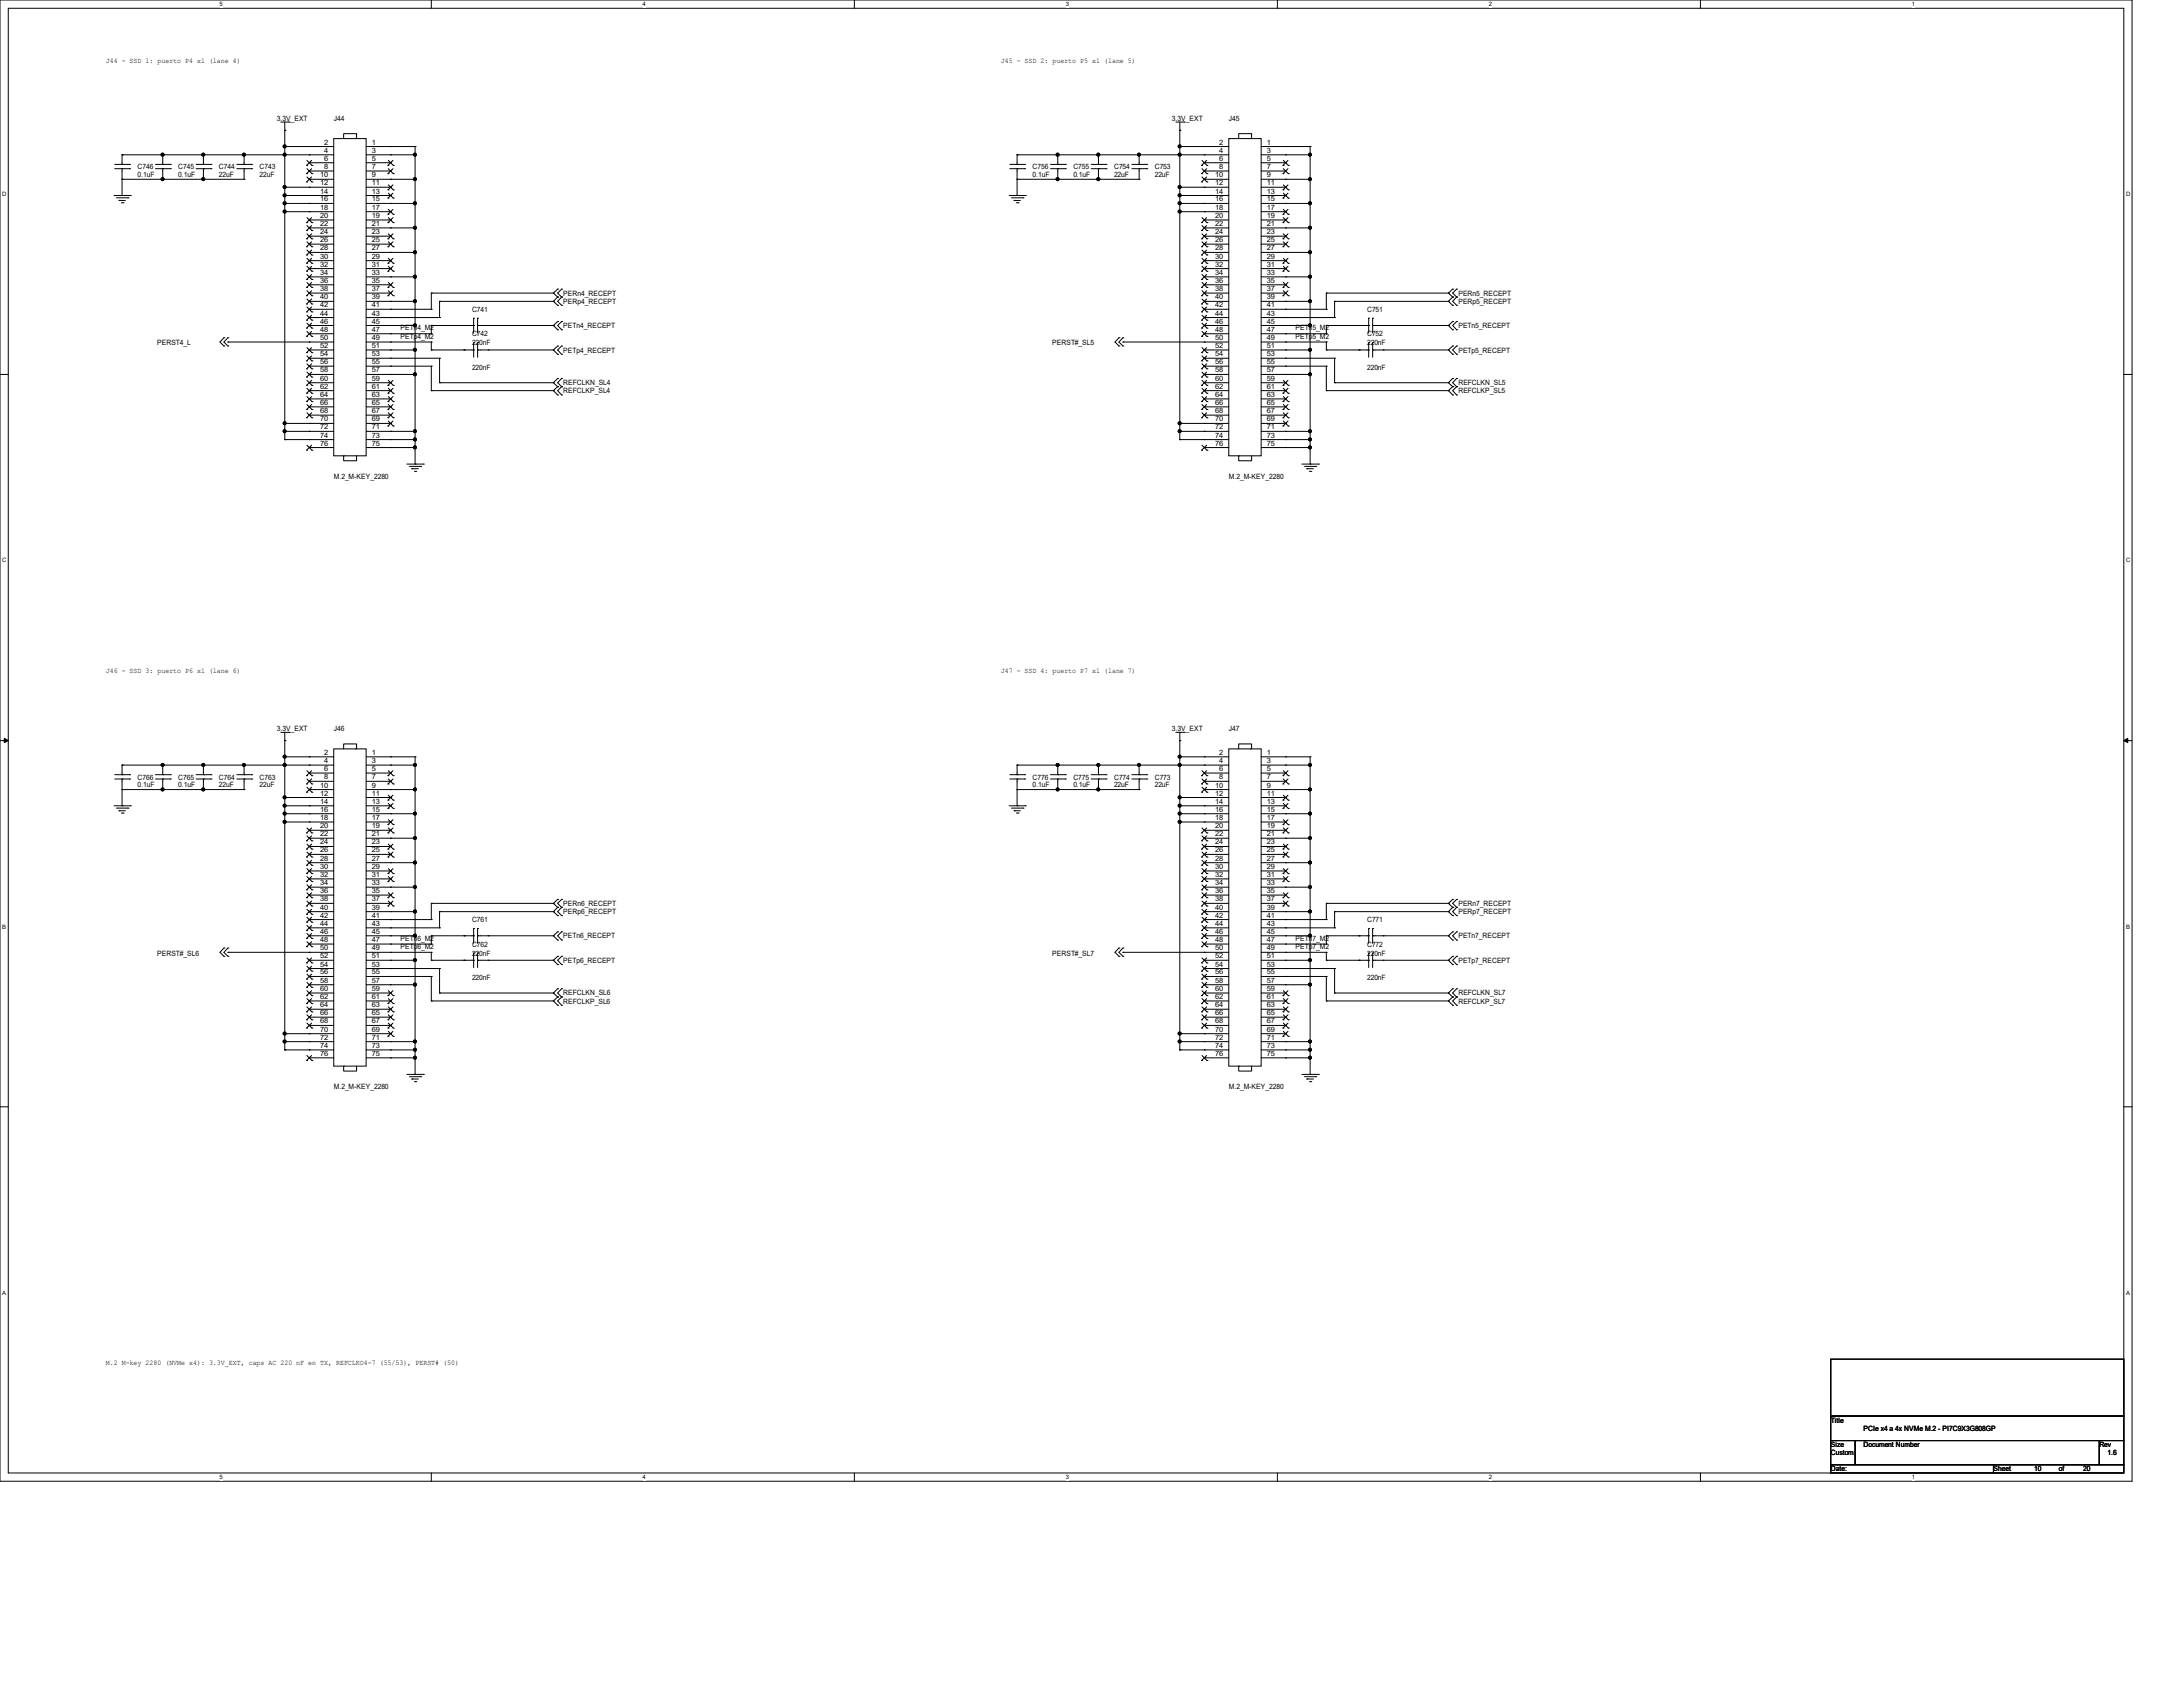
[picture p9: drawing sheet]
<svg xmlns="http://www.w3.org/2000/svg" width="279mm" height="216mm" viewBox="0 0 279 216" stroke-linecap="round" stroke-linejoin="round" font-family="sans-serif">
<defs><g id="words">
<g font-size=".9">
<text x="13.5" y="8.1">J44 - SSD 1: puerto P4 x1 (lane 4)</text>
<text x="128.1" y="8.1">J45 - SSD 2: puerto P5 x1 (lane 5)</text>
<text x="35.4" y="15.5">3.3V_EXT</text>
<text x="42.7" y="15.5">J44</text>
<text x="150" y="15.5">3.3V_EXT</text>
<text x="157.3" y="15.5">J45</text>
<text x="17.6" y="21.7">C746</text>
<text x="17.6" y="22.6">0.1uF</text>
<text x="22.8" y="21.7">C745</text>
<text x="22.8" y="22.6">0.1uF</text>
<text x="28" y="21.7">C744</text>
<text x="28" y="22.6">22uF</text>
<text x="33.2" y="21.7">C743</text>
<text x="33.2" y="22.6">22uF</text>
<text x="41" y="22.7">10</text>
<text x="41" y="23.7">12</text>
<text x="41.5" y="18.5">2</text>
<text x="41.5" y="19.6">4</text>
<text x="41.5" y="20.6">6</text>
<text x="41.5" y="21.6">8</text>
<text x="47.6" y="18.5">1</text>
<text x="47.6" y="19.6">3</text>
<text x="47.6" y="20.6">5</text>
<text x="47.6" y="21.6">7</text>
<text x="47.6" y="22.7">9</text>
<text x="47.6" y="23.7">11</text>
<text x="132.2" y="21.7">C756</text>
<text x="132.2" y="22.6">0.1uF</text>
<text x="137.4" y="21.7">C755</text>
<text x="137.4" y="22.6">0.1uF</text>
<text x="142.6" y="21.7">C754</text>
<text x="142.6" y="22.6">22uF</text>
<text x="147.8" y="21.7">C753</text>
<text x="147.8" y="22.6">22uF</text>
<text x="155.5" y="22.7">10</text>
<text x="155.5" y="23.7">12</text>
<text x="156" y="18.5">2</text>
<text x="156" y="19.6">4</text>
<text x="156" y="20.6">6</text>
<text x="156" y="21.6">8</text>
<text x="162.1" y="18.5">1</text>
<text x="162.1" y="19.6">3</text>
<text x="162.1" y="20.6">5</text>
<text x="162.1" y="21.6">7</text>
<text x="162.1" y="22.7">9</text>
<text x="162.1" y="23.7">11</text>
<text x="41" y="24.8">14</text>
<text x="41" y="25.8">16</text>
<text x="41" y="26.8">18</text>
<text x="41" y="27.9">20</text>
<text x="41" y="28.9">22</text>
<text x="41" y="30">24</text>
<text x="47.6" y="24.8">13</text>
<text x="47.6" y="25.8">15</text>
<text x="47.6" y="26.8">17</text>
<text x="47.6" y="27.9">19</text>
<text x="47.6" y="28.9">21</text>
<text x="47.6" y="30">23</text>
<text x="155.5" y="24.8">14</text>
<text x="155.5" y="25.8">16</text>
<text x="155.5" y="26.8">18</text>
<text x="155.5" y="27.9">20</text>
<text x="155.5" y="28.9">22</text>
<text x="155.5" y="30">24</text>
<text x="162.1" y="24.8">13</text>
<text x="162.1" y="25.8">15</text>
<text x="162.1" y="26.8">17</text>
<text x="162.1" y="27.9">19</text>
<text x="162.1" y="28.9">21</text>
<text x="162.1" y="30">23</text>
<text x="41" y="31">26</text>
<text x="41" y="32">28</text>
<text x="41" y="33.1">30</text>
<text x="41" y="34.1">32</text>
<text x="41" y="35.2">34</text>
<text x="47.6" y="31">25</text>
<text x="47.6" y="32">27</text>
<text x="47.6" y="33.1">29</text>
<text x="47.6" y="34.1">31</text>
<text x="47.6" y="35.2">33</text>
<text x="155.5" y="31">26</text>
<text x="155.5" y="32">28</text>
<text x="155.5" y="33.1">30</text>
<text x="155.5" y="34.1">32</text>
<text x="155.5" y="35.2">34</text>
<text x="162.1" y="31">25</text>
<text x="162.1" y="32">27</text>
<text x="162.1" y="33.1">29</text>
<text x="162.1" y="34.1">31</text>
<text x="162.1" y="35.2">33</text>
<text x="41" y="36.2">36</text>
<text x="41" y="37.3">38</text>
<text x="41" y="38.3">40</text>
<text x="41" y="39.3">42</text>
<text x="41" y="40.4">44</text>
<text x="41" y="41.4">46</text>
<text x="47.6" y="36.2">35</text>
<text x="47.6" y="37.3">37</text>
<text x="47.6" y="38.3">39</text>
<text x="47.6" y="39.3">41</text>
<text x="47.6" y="40.4">43</text>
<text x="47.6" y="41.4">45</text>
<text x="60.4" y="39.9">C741</text>
<text x="72.1" y="42">PETn4_RECEPT</text>
<text x="72.1" y="37.8">PERn4_RECEPT</text>
<text x="72.1" y="38.9">PERp4_RECEPT</text>
<text x="155.5" y="36.2">36</text>
<text x="155.5" y="37.3">38</text>
<text x="155.5" y="38.3">40</text>
<text x="155.5" y="39.3">42</text>
<text x="155.5" y="40.4">44</text>
<text x="155.5" y="41.4">46</text>
<text x="162.1" y="36.2">35</text>
<text x="162.1" y="37.3">37</text>
<text x="162.1" y="38.3">39</text>
<text x="162.1" y="39.3">41</text>
<text x="162.1" y="40.4">43</text>
<text x="162.1" y="41.4">45</text>
<text x="175" y="39.9">C751</text>
<text x="186.7" y="42">PETn5_RECEPT</text>
<text x="186.7" y="37.8">PERn5_RECEPT</text>
<text x="186.7" y="38.9">PERp5_RECEPT</text>
<text x="20.1" y="44.2">PERST4_L</text>
<text x="41" y="42.5">48</text>
<text x="41" y="43.5">50</text>
<text x="41" y="44.5">52</text>
<text x="41" y="45.6">54</text>
<text x="41" y="46.6">56</text>
<text x="41" y="47.7">58</text>
<text x="47.6" y="42.5">47</text>
<text x="47.6" y="43.5">49</text>
<text x="47.6" y="44.5">51</text>
<text x="47.6" y="45.6">53</text>
<text x="47.6" y="46.6">55</text>
<text x="47.6" y="47.7">57</text>
<text x="51.3" y="42.3">PETn4_M2</text>
<text x="51.3" y="43.3">PETp4_M2</text>
<text x="60.4" y="44.2">220nF</text>
<text x="60.4" y="43.1">C742</text>
<text x="60.4" y="47.3">220nF</text>
<text x="72.1" y="45.1">PETp4_RECEPT</text>
<text x="134.7" y="44.2">PERST#_SL5</text>
<text x="155.5" y="42.5">48</text>
<text x="155.5" y="43.5">50</text>
<text x="155.5" y="44.5">52</text>
<text x="155.5" y="45.6">54</text>
<text x="155.5" y="46.6">56</text>
<text x="155.5" y="47.7">58</text>
<text x="162.1" y="42.5">47</text>
<text x="162.1" y="43.5">49</text>
<text x="162.1" y="44.5">51</text>
<text x="162.1" y="45.6">53</text>
<text x="162.1" y="46.6">55</text>
<text x="162.1" y="47.7">57</text>
<text x="165.8" y="42.3">PETn5_M2</text>
<text x="165.8" y="43.3">PETp5_M2</text>
<text x="175" y="44.2">220nF</text>
<text x="175" y="43.1">C752</text>
<text x="175" y="47.3">220nF</text>
<text x="186.7" y="45.1">PETp5_RECEPT</text>
<text x="41" y="48.7">60</text>
<text x="41" y="49.7">62</text>
<text x="41" y="50.8">64</text>
<text x="41" y="51.8">66</text>
<text x="41" y="52.9">68</text>
<text x="41" y="53.9">70</text>
<text x="47.6" y="48.7">59</text>
<text x="47.6" y="49.7">61</text>
<text x="47.6" y="50.8">63</text>
<text x="47.6" y="51.8">65</text>
<text x="47.6" y="52.9">67</text>
<text x="47.6" y="53.9">69</text>
<text x="72.1" y="49.3">REFCLKN_SL4</text>
<text x="72.1" y="50.3">REFCLKP_SL4</text>
<text x="155.5" y="48.7">60</text>
<text x="155.5" y="49.7">62</text>
<text x="155.5" y="50.8">64</text>
<text x="155.5" y="51.8">66</text>
<text x="155.5" y="52.9">68</text>
<text x="155.5" y="53.9">70</text>
<text x="162.1" y="48.7">59</text>
<text x="162.1" y="49.7">61</text>
<text x="162.1" y="50.8">63</text>
<text x="162.1" y="51.8">65</text>
<text x="162.1" y="52.9">67</text>
<text x="162.1" y="53.9">69</text>
<text x="186.7" y="49.3">REFCLKN_SL5</text>
<text x="186.7" y="50.3">REFCLKP_SL5</text>
<text x="41" y="54.9">72</text>
<text x="41" y="56">74</text>
<text x="41" y="57">76</text>
<text x="47.6" y="54.9">71</text>
<text x="47.6" y="56">73</text>
<text x="47.6" y="57">75</text>
<text x="155.5" y="54.9">72</text>
<text x="155.5" y="56">74</text>
<text x="155.5" y="57">76</text>
<text x="162.1" y="54.9">71</text>
<text x="162.1" y="56">73</text>
<text x="162.1" y="57">75</text>
<text x="42.7" y="61.3">M.2_M-KEY_2280</text>
<text x="157.3" y="61.3">M.2_M-KEY_2280</text>
<text x="13.5" y="86.2">J46 - SSD 3: puerto P6 x1 (lane 6)</text>
<text x="128.1" y="86.2">J47 - SSD 4: puerto P7 x1 (lane 7)</text>
<text x="35.4" y="93.6">3.3V_EXT</text>
<text x="42.7" y="93.6">J46</text>
<text x="150" y="93.6">3.3V_EXT</text>
<text x="157.3" y="93.6">J47</text>
<text x="17.6" y="99.8">C766</text>
<text x="17.6" y="100.8">0.1uF</text>
<text x="22.8" y="99.8">C765</text>
<text x="22.8" y="100.8">0.1uF</text>
<text x="28" y="99.8">C764</text>
<text x="28" y="100.8">22uF</text>
<text x="33.2" y="99.8">C763</text>
<text x="33.2" y="100.8">22uF</text>
<text x="41" y="100.8">10</text>
<text x="41" y="101.8">12</text>
<text x="41.5" y="96.6">2</text>
<text x="41.5" y="97.7">4</text>
<text x="41.5" y="98.7">6</text>
<text x="41.5" y="99.7">8</text>
<text x="47.6" y="96.6">1</text>
<text x="47.6" y="97.7">3</text>
<text x="47.6" y="98.7">5</text>
<text x="47.6" y="99.7">7</text>
<text x="47.6" y="100.8">9</text>
<text x="47.6" y="101.8">11</text>
<text x="132.2" y="99.8">C776</text>
<text x="132.2" y="100.8">0.1uF</text>
<text x="137.4" y="99.8">C775</text>
<text x="137.4" y="100.8">0.1uF</text>
<text x="142.6" y="99.8">C774</text>
<text x="142.6" y="100.8">22uF</text>
<text x="147.8" y="99.8">C773</text>
<text x="147.8" y="100.8">22uF</text>
<text x="155.5" y="100.8">10</text>
<text x="155.5" y="101.8">12</text>
<text x="156" y="96.6">2</text>
<text x="156" y="97.7">4</text>
<text x="156" y="98.7">6</text>
<text x="156" y="99.7">8</text>
<text x="162.1" y="96.6">1</text>
<text x="162.1" y="97.7">3</text>
<text x="162.1" y="98.7">5</text>
<text x="162.1" y="99.7">7</text>
<text x="162.1" y="100.8">9</text>
<text x="162.1" y="101.8">11</text>
<text x="41" y="102.9">14</text>
<text x="41" y="103.9">16</text>
<text x="41" y="104.9">18</text>
<text x="41" y="106">20</text>
<text x="41" y="107">22</text>
<text x="47.6" y="102.9">13</text>
<text x="47.6" y="103.9">15</text>
<text x="47.6" y="104.9">17</text>
<text x="47.6" y="106">19</text>
<text x="47.6" y="107">21</text>
<text x="155.5" y="102.9">14</text>
<text x="155.5" y="103.9">16</text>
<text x="155.5" y="104.9">18</text>
<text x="155.5" y="106">20</text>
<text x="155.5" y="107">22</text>
<text x="162.1" y="102.9">13</text>
<text x="162.1" y="103.9">15</text>
<text x="162.1" y="104.9">17</text>
<text x="162.1" y="106">19</text>
<text x="162.1" y="107">21</text>
<text x="41" y="108.1">24</text>
<text x="41" y="109.1">26</text>
<text x="41" y="110.1">28</text>
<text x="41" y="111.2">30</text>
<text x="41" y="112.2">32</text>
<text x="41" y="113.3">34</text>
<text x="47.6" y="108.1">23</text>
<text x="47.6" y="109.1">25</text>
<text x="47.6" y="110.1">27</text>
<text x="47.6" y="111.2">29</text>
<text x="47.6" y="112.2">31</text>
<text x="47.6" y="113.3">33</text>
<text x="155.5" y="108.1">24</text>
<text x="155.5" y="109.1">26</text>
<text x="155.5" y="110.1">28</text>
<text x="155.5" y="111.2">30</text>
<text x="155.5" y="112.2">32</text>
<text x="155.5" y="113.3">34</text>
<text x="162.1" y="108.1">23</text>
<text x="162.1" y="109.1">25</text>
<text x="162.1" y="110.1">27</text>
<text x="162.1" y="111.2">29</text>
<text x="162.1" y="112.2">31</text>
<text x="162.1" y="113.3">33</text>
<text x="41" y="114.3">36</text>
<text x="41" y="115.4">38</text>
<text x="41" y="116.4">40</text>
<text x="41" y="117.4">42</text>
<text x="41" y="118.5">44</text>
<text x="41" y="119.5">46</text>
<text x="47.6" y="114.3">35</text>
<text x="47.6" y="115.4">37</text>
<text x="47.6" y="116.4">39</text>
<text x="47.6" y="117.4">41</text>
<text x="47.6" y="118.5">43</text>
<text x="47.6" y="119.5">45</text>
<text x="60.4" y="118">C761</text>
<text x="72.1" y="115.9">PERn6_RECEPT</text>
<text x="72.1" y="117">PERp6_RECEPT</text>
<text x="155.5" y="114.3">36</text>
<text x="155.5" y="115.4">38</text>
<text x="155.5" y="116.4">40</text>
<text x="155.5" y="117.4">42</text>
<text x="155.5" y="118.5">44</text>
<text x="155.5" y="119.5">46</text>
<text x="162.1" y="114.3">35</text>
<text x="162.1" y="115.4">37</text>
<text x="162.1" y="116.4">39</text>
<text x="162.1" y="117.4">41</text>
<text x="162.1" y="118.5">43</text>
<text x="162.1" y="119.5">45</text>
<text x="175" y="118">C771</text>
<text x="186.7" y="115.9">PERn7_RECEPT</text>
<text x="186.7" y="117">PERp7_RECEPT</text>
<text x="20.1" y="122.3">PERST#_SL6</text>
<text x="41" y="120.6">48</text>
<text x="41" y="121.6">50</text>
<text x="41" y="122.6">52</text>
<text x="41" y="123.7">54</text>
<text x="41" y="124.7">56</text>
<text x="41" y="125.8">58</text>
<text x="47.6" y="120.6">47</text>
<text x="47.6" y="121.6">49</text>
<text x="47.6" y="122.6">51</text>
<text x="47.6" y="123.7">53</text>
<text x="47.6" y="124.7">55</text>
<text x="47.6" y="125.8">57</text>
<text x="51.3" y="120.4">PETn6_M2</text>
<text x="51.3" y="121.5">PETp6_M2</text>
<text x="60.4" y="122.3">220nF</text>
<text x="60.4" y="121.2">C762</text>
<text x="60.4" y="125.4">220nF</text>
<text x="72.1" y="120.1">PETn6_RECEPT</text>
<text x="72.1" y="123.2">PETp6_RECEPT</text>
<text x="134.7" y="122.3">PERST#_SL7</text>
<text x="155.5" y="120.6">48</text>
<text x="155.5" y="121.6">50</text>
<text x="155.5" y="122.6">52</text>
<text x="155.5" y="123.7">54</text>
<text x="155.5" y="124.7">56</text>
<text x="155.5" y="125.8">58</text>
<text x="162.1" y="120.6">47</text>
<text x="162.1" y="121.6">49</text>
<text x="162.1" y="122.6">51</text>
<text x="162.1" y="123.7">53</text>
<text x="162.1" y="124.7">55</text>
<text x="162.1" y="125.8">57</text>
<text x="165.8" y="120.4">PETn7_M2</text>
<text x="165.8" y="121.5">PETp7_M2</text>
<text x="175" y="122.3">220nF</text>
<text x="175" y="121.2">C772</text>
<text x="175" y="125.4">220nF</text>
<text x="186.7" y="120.1">PETn7_RECEPT</text>
<text x="186.7" y="123.2">PETp7_RECEPT</text>
<text x="41" y="126.8">60</text>
<text x="41" y="127.8">62</text>
<text x="41" y="128.9">64</text>
<text x="41" y="129.9">66</text>
<text x="41" y="131">68</text>
<text x="47.6" y="126.8">59</text>
<text x="47.6" y="127.8">61</text>
<text x="47.6" y="128.9">63</text>
<text x="47.6" y="129.9">65</text>
<text x="47.6" y="131">67</text>
<text x="72.1" y="127.4">REFCLKN_SL6</text>
<text x="72.1" y="128.4">REFCLKP_SL6</text>
<text x="155.5" y="126.8">60</text>
<text x="155.5" y="127.8">62</text>
<text x="155.5" y="128.9">64</text>
<text x="155.5" y="129.9">66</text>
<text x="155.5" y="131">68</text>
<text x="162.1" y="126.8">59</text>
<text x="162.1" y="127.8">61</text>
<text x="162.1" y="128.9">63</text>
<text x="162.1" y="129.9">65</text>
<text x="162.1" y="131">67</text>
<text x="186.7" y="127.4">REFCLKN_SL7</text>
<text x="186.7" y="128.4">REFCLKP_SL7</text>
<text x="41" y="132">70</text>
<text x="41" y="133.1">72</text>
<text x="41" y="134.1">74</text>
<text x="41" y="135.1">76</text>
<text x="47.6" y="132">69</text>
<text x="47.6" y="133.1">71</text>
<text x="47.6" y="134.1">73</text>
<text x="47.6" y="135.1">75</text>
<text x="155.5" y="132">70</text>
<text x="155.5" y="133.1">72</text>
<text x="155.5" y="134.1">74</text>
<text x="155.5" y="135.1">76</text>
<text x="162.1" y="132">69</text>
<text x="162.1" y="133.1">71</text>
<text x="162.1" y="134.1">73</text>
<text x="162.1" y="135.1">75</text>
<text x="42.7" y="139.4">M.2_M-KEY_2280</text>
<text x="157.3" y="139.4">M.2_M-KEY_2280</text>
<text x="13.5" y="174.7">M.2 M-key 2280 (NVMe x4): 3.3V_EXT, caps AC 220 nF en TX, REFCLKO4-7 (55/53), PERST# (50)</text>
<text x="234.3" y="182.1">Title</text>
<text x="234.3" y="185.2">Size</text>
<text x="238.5" y="183.1">PCIe x4 a 4x NVMe M.2 - PI7C9X3G808GP</text>
<text x="238.5" y="185.2">Document Number</text>
<text x="268.7" y="185.2">Rev</text>
<text x="234.3" y="188.3">Date:</text>
<text x="234.3" y="186.2">Custom</text>
<text x="255.1" y="188.3">Sheet</text>
<text x="260.4" y="188.3">10</text>
<text x="263.5" y="188.3">of</text>
<text x="266.6" y="188.3">20</text>
<text x="269.8" y="186.2">1.6</text>
</g>
<g font-size=".8">
<text x="28.1" y=".8">5</text>
<text x="82.3" y=".8">4</text>
<text x="136.4" y=".8">3</text>
<text x="190.5" y=".8">2</text>
<text x="244.7" y=".8">1</text>
<text x=".3" y="25.1">D</text>
<text x="272.1" y="25.1">D</text>
<text x=".3" y="72">C</text>
<text x="272.1" y="72">C</text>
<text x=".3" y="118.8">B</text>
<text x="272.1" y="118.8">B</text>
<text x=".3" y="165.7">A</text>
<text x="272.1" y="165.7">A</text>
<text x="28.1" y="189.3">5</text>
<text x="82.3" y="189.3">4</text>
<text x="136.4" y="189.3">3</text>
<text x="190.5" y="189.3">2</text>
<text x="244.7" y="189.3">1</text>
</g>
</g></defs>
<path d="M0 0h272.9v189.6h-272.9zM1.1 1.1h270.7v187.4h-270.7z" fill="none" stroke="#000" stroke-width=".13"/>
<g fill="#fff">
<path d="M28.1 .1h.4v.8h-.4z"/>
<path d="M28.1 188.6h.4v.8h-.4z"/>
</g>
<path d="M55.2 0v1.1M55.2 188.5v1.1" fill="none" stroke="#000" stroke-width=".13"/>
<g fill="#fff">
<path d="M82.3 .1h.3v.8h-.3z"/>
<path d="M82.3 188.6h.3v.8h-.3z"/>
</g>
<path d="M109.3 0v1.1M109.3 188.5v1.1" fill="none" stroke="#000" stroke-width=".13"/>
<g fill="#fff">
<path d="M136.4 .1h.4v.8h-.4z"/>
<path d="M136.4 188.6h.4v.8h-.4z"/>
</g>
<path d="M163.5 0v1.1M163.5 188.5v1.1" fill="none" stroke="#000" stroke-width=".13"/>
<g fill="#fff">
<path d="M190.5 .1h.4v.8h-.4z"/>
<path d="M190.5 188.6h.4v.8h-.4z"/>
</g>
<path d="M217.6 0v1.1M217.6 188.5v1.1" fill="none" stroke="#000" stroke-width=".13"/>
<g fill="#fff">
<path d="M244.7 .1h.4v.8h-.4z"/>
<path d="M244.7 188.6h.4v.8h-.4z"/>
<path d="M.3 24.5h.5v.8h-.5z"/>
<path d="M272.1 24.5h.5v.8h-.5z"/>
<path d="M.3 71.3h.5v.8h-.5z"/>
<path d="M272.1 71.3h.5v.8h-.5z"/>
</g>
<path d="M0 47.9h1.1M271.8 47.9h1.1" fill="none" stroke="#000" stroke-width=".13"/>
<g fill="#fff">
<path d="M.3 118.2h.5v.8h-.5z"/>
<path d="M272.1 118.2h.5v.8h-.5z"/>
</g>
<path d="M0 94.8h1.1M271.8 94.8h1.1" fill="none" stroke="#000" stroke-width=".13"/>
<path d="M.6 94.5l.5 .3-.5 .2zM271.8 94.8l.5-.3v.5z" fill="#000" stroke="#000" stroke-width=".13"/>
<g fill="#fff">
<path d="M.3 165.1h.5v.8h-.5z"/>
<path d="M272.1 165.1h.5v.8h-.5z"/>
</g>
<g fill="none" stroke="#000" stroke-width=".13">
<path d="M15.6 19.8h.1M15.6 19.8h27.1M15.6 19.8v1.2M20.8 19.8h.1M20.8 19.8v1.2M26 19.8h.1M26 19.8v1.2M31.2 19.8h.1M31.2 19.8v1.2M35.9 15.6h1.1M36.4 16.7h.1M36.4 18.8h.1"/>
<path d="M36.4 19.8h.1M36.4 15.6v40.7M36.4 18.8h6.3M37 15.6h.1M39.6 18.8h.1M39.6 19.8h.1M42.7 17.7h4.2v40.6h-4.2zM44 17.7v-.6h1.6v.6h-.1M46.9 18.8h6.2M46.9 19.8h6.2M50 18.8h.1M50 19.8h.1"/>
<path d="M53.1 18.8h.1M53.1 19.8h.1M53.1 18.8v40.6M130.2 19.8h.1M130.2 19.8h27.1M130.2 19.8v1.2M135.4 19.8h.1M135.4 19.8v1.2M140.6 19.8h.1M140.6 19.8v1.2M145.8 19.8h.1M145.8 19.8v1.2"/>
<path d="M150.5 15.6h1.1M151 16.7h.1M151 18.8h.1M151 19.8h.1M151 15.6v40.7M151 18.8h6.3M151.6 15.6h.1M154.1 18.8h.1M154.1 19.8h.1M157.3 17.7h4.1v40.6h-4.1zM158.5 17.7v-.6h1.7v.6h-.1M161.4 18.8h6.3"/>
<path d="M161.4 19.8h6.3M164.5 18.8h.1M164.5 19.8h.1M167.7 18.8h.1M167.7 19.8h.1M167.7 18.8v40.6M14.6 25h2.1M14.7 21.6h1.9M14.7 21h1.9M14.9 25.3h1.5M15.2 25.7h.1M15.2 25.7h.8"/>
<path d="M15.5 26h.2M15.6 21h.1M15.6 21.6h.1M15.6 22.9h.1M15.6 25h.1M15.6 22.9h15.6M15.6 21.6v3.4M15.7 26h.1M16.4 25.3h.1M16.6 21.6h.1M16.6 21h.1M16.7 25h.1"/>
<path d="M19.9 21.6h1.9M19.9 21h1.9M20.8 21h.1M20.8 21.6h.1M20.8 22.9h.1M20.8 21.6v1.3M21.8 21.6h.1M21.8 21h.1M25.1 21.6h1.9M25.1 21h1.9M26 21h.1M26 21.6h.1"/>
<path d="M26 22.9h.1M26 21.6v1.3M27 21.6h.1M27 21h.1M30.3 21.6h1.9M30.3 21h1.9M31.2 21h.1M31.2 21.6h.1M31.2 22.9h.1M31.2 21.6v1.3M32.2 21.6h.1M32.2 21h.1"/>
<path d="M36.4 24h.1M36.4 25h.1M36.4 26h.1M36.4 27.1h.1M36.4 25h6.3M36.4 24h6.3M36.4 26h6.3M36.4 27.1h6.3M39.2 21.2h.1M39.2 22.2h.1M39.2 23.3h.1M39.2 28.5h.1"/>
<path d="M39.2 29.5h.1M39.2 30.6h.1M39.2 31.6h.1M39.2 32.6h.1M39.2 33.7h.1M39.2 34.7h.1M39.2 35.8h.1M39.2 36.8h.1M39.2 37.8h.1M39.2 38.9h.1M39.2 39.9h.1M39.3 20.5l.6 .7"/>
<path d="M39.3 21.6l.6 .6M39.3 22.6l.6 .7M39.3 27.9l.6 .6M39.3 28.9l.6 .6M39.3 29.9l.6 .7M39.3 30.9l.6 .7M39.3 32l.6 .6M39.3 33.1l.6 .6M39.3 34.1l.6 .6M39.3 35.1l.6 .7M39.3 36.2l.6 .6M39.3 37.2l.6 .6"/>
<path d="M39.3 38.3l.6 .6M39.3 39.3l.6 .6M39.6 20.8h.1M39.6 21.9h.1M39.6 22.9h.1M39.6 24h.1M39.6 25h.1M39.6 26h.1M39.6 27.1h.1M39.6 28.2h.1M39.6 29.2h.1M39.6 30.2h.1"/>
<path d="M39.6 31.2h.1M39.6 32.3h.1M39.6 33.4h.1M39.6 34.4h.1M39.6 35.4h.1M39.6 36.4h.1M39.6 37.5h.1M39.6 38.6h.1M39.6 39.6h.1M39.6 20.8h3.1M39.6 21.9h3.1M39.6 22.9h3.1"/>
<path d="M39.6 28.2h3.1M39.6 29.2h3.1M39.6 30.2h3.1M39.6 31.2h3.1M39.6 32.3h3.1M39.6 33.4h3.1M39.6 34.4h3.1M39.6 35.4h3.1M39.6 36.4h3.1M39.6 37.5h3.1M39.6 38.6h3.1M39.6 39.6h3.1"/>
<path d="M39.9 30.9l-.7 .7M39.9 32l-.7 .6M39.9 34.1l-.7 .6M39.9 35.1l-.7 .7M39.9 37.2l-.7 .6M39.9 38.3l-.7 .6M39.9 20.5l-.7 .7M39.9 21.6l-.7 .6M39.9 22.6l-.7 .7M39.9 27.9l-.7 .6M39.9 28.9l-.7 .6M39.9 29.9l-.7 .7"/>
<path d="M39.9 33.1l-.7 .6M39.9 36.2l-.7 .6M39.9 39.3l-.7 .6M39.9 21.2h.1M39.9 22.2h.1M39.9 23.3h.1M39.9 28.5h.1M39.9 29.5h.1M39.9 30.6h.1M39.9 31.6h.1M39.9 32.6h.1M39.9 33.7h.1"/>
<path d="M39.9 34.7h.1M39.9 35.8h.1M39.9 36.8h.1M39.9 37.8h.1M39.9 38.9h.1M39.9 39.9h.1M46.9 25h3.1M46.9 20.8h3.1M46.9 21.9h3.1M46.9 22.9h6.2M46.9 24h3.1M46.9 26h6.2"/>
<path d="M46.9 27.1h3.1M46.9 28.2h3.1M46.9 29.2h6.2M46.9 30.2h3.1M46.9 31.2h3.1M46.9 32.3h6.2M46.9 33.4h3.1M46.9 34.4h3.1M46.9 35.4h6.2M46.9 36.4h3.1M46.9 37.5h3.1M46.9 38.6h6.2"/>
<path d="M46.9 39.6h8.3M49.7 21.2h.1M49.7 22.2h.1M49.7 24.3h.1M49.7 25.4h.1M49.7 27.4h.1M49.7 28.5h.1M49.7 30.6h.1M49.7 31.6h.1M49.7 33.7h.1M49.7 34.7h.1M49.7 36.8h.1"/>
<path d="M49.7 37.8h.1M49.7 20.5l.6 .7M49.7 21.6l.6 .6M49.7 23.7l.6 .6M49.7 24.7l.6 .7M49.7 26.8l.6 .6M49.7 27.9l.6 .6M49.7 29.9l.6 .7M49.7 30.9l.6 .7M49.7 33.1l.6 .6M49.7 34.1l.6 .6M49.7 36.2l.6 .6"/>
<path d="M49.7 37.2l.6 .6M50 20.8h.1M50 21.9h.1M50 22.9h.1M50 24h.1M50 25h.1M50 26h.1M50 27.1h.1M50 28.2h.1M50 29.2h.1M50 30.2h.1M50 31.2h.1"/>
<path d="M50 32.3h.1M50 33.4h.1M50 34.4h.1M50 35.4h.1M50 36.4h.1M50 37.5h.1M50 38.6h.1M50 39.6h.1M50.3 20.5l-.6 .7M50.3 21.6l-.6 .6M50.3 23.7l-.6 .6M50.3 24.7l-.6 .7"/>
<path d="M50.3 26.8l-.6 .6M50.3 27.9l-.6 .6M50.3 29.9l-.6 .7M50.3 30.9l-.6 .7M50.3 33.1l-.6 .6M50.3 34.1l-.6 .6M50.3 36.2l-.6 .6M50.3 37.2l-.6 .6M50.3 21.2h.1M50.3 22.2h.1M50.3 24.3h.1M50.3 25.4h.1"/>
<path d="M50.3 27.4h.1M50.3 28.5h.1M50.3 30.6h.1M50.3 31.6h.1M50.3 33.7h.1M50.3 34.7h.1M50.3 36.8h.1M50.3 37.8h.1M53.1 22.9h.1M53.1 26h.1M53.1 29.2h.1M53.1 32.3h.1"/>
<path d="M53.1 35.4h.1M53.1 38.6h.1M55.2 39.6h.1M55.2 37.5h.1M55.2 37.5h15.6M55.2 37.5v2.1M56.3 38.6h.1M56.3 38.6h14.5M56.3 38.6v2M70.8 37.5h.1M70.8 38.6h.1M70.8 37.5l.6 .5"/>
<path d="M70.8 38.6l.6 .5M71.4 37h.1M71.4 38h.1M71.4 39.1h.1M71.4 37l-.6 .5M71.4 38l-.6 .6M71.9 38h.1M71.9 37h.1M71.9 39.1h.1M71.9 37l-.5 .5 .5 .5M71.9 38l-.5 .6 .5 .5M129.2 25h2"/>
<path d="M129.2 21.6h1.9M129.2 21h1.9M129.5 25.3h1.4M129.8 25.7h.1M129.8 25.7h.8M130.1 26h.2M130.2 21h.1M130.2 21.6h.1M130.2 22.9h.1M130.2 25h.1M130.2 22.9h15.6M130.2 21.6v3.4"/>
<path d="M130.3 26h.1M130.9 25.3h.1M131.1 21.6h.1M131.1 21h.1M131.2 25h.1M134.5 21.6h1.9M134.5 21h1.9M135.4 21h.1M135.4 21.6h.1M135.4 22.9h.1M135.4 21.6v1.3M136.4 21.6h.1"/>
<path d="M136.4 21h.1M139.7 21.6h1.9M139.7 21h1.9M140.6 21h.1M140.6 21.6h.1M140.6 22.9h.1M140.6 21.6v1.3M141.6 21.6h.1M141.6 21h.1M144.9 21.6h1.9M144.9 21h1.9M145.8 21h.1"/>
<path d="M145.8 21.6h.1M145.8 22.9h.1M145.8 21.6v1.3M146.8 21.6h.1M146.8 21h.1M151 24h.1M151 25h.1M151 26h.1M151 27.1h.1M151 25h6.3M151 24h6.3M151 26h6.3"/>
<path d="M151 27.1h6.3M153.8 21.2h.1M153.8 22.2h.1M153.8 23.3h.1M153.8 28.5h.1M153.8 29.5h.1M153.8 30.6h.1M153.8 31.6h.1M153.8 32.6h.1M153.8 33.7h.1M153.8 34.7h.1M153.8 35.8h.1"/>
<path d="M153.8 36.8h.1M153.8 37.8h.1M153.8 38.9h.1M153.8 39.9h.1M153.8 20.5l.7 .7M153.8 21.6l.7 .6M153.8 22.6l.7 .7M153.8 27.9l.7 .6M153.8 28.9l.7 .6M153.8 29.9l.7 .7M153.8 30.9l.7 .7M153.8 32l.7 .6"/>
<path d="M153.8 33.1l.7 .6M153.8 34.1l.7 .6M153.8 35.1l.7 .7M153.8 36.2l.7 .6M153.8 37.2l.7 .6M153.8 38.3l.7 .6M153.8 39.3l.7 .6M154.1 20.8h.1M154.1 21.9h.1M154.1 22.9h.1M154.1 24h.1M154.1 25h.1"/>
<path d="M154.1 26h.1M154.1 27.1h.1M154.1 28.2h.1M154.1 29.2h.1M154.1 30.2h.1M154.1 31.2h.1M154.1 32.3h.1M154.1 33.4h.1M154.1 34.4h.1M154.1 35.4h.1M154.1 36.4h.1M154.1 37.5h.1"/>
<path d="M154.1 38.6h.1M154.1 39.6h.1M154.1 20.8h3.2M154.1 21.9h3.2M154.1 22.9h3.2M154.1 28.2h3.2M154.1 29.2h3.2M154.1 30.2h3.2M154.1 31.2h3.2M154.1 32.3h3.2M154.1 33.4h3.2M154.1 34.4h3.2"/>
<path d="M154.1 35.4h3.2M154.1 36.4h3.2M154.1 37.5h3.2M154.1 38.6h3.2M154.1 39.6h3.2M154.4 30.9l-.6 .7M154.4 32l-.6 .6M154.4 34.1l-.6 .6M154.4 35.1l-.6 .7M154.4 37.2l-.6 .6M154.4 38.3l-.6 .6M154.4 20.5l-.6 .7"/>
<path d="M154.4 21.6l-.6 .6M154.4 22.6l-.6 .7M154.4 27.9l-.6 .6M154.4 28.9l-.6 .6M154.4 29.9l-.6 .7M154.4 33.1l-.6 .6M154.4 36.2l-.6 .6M154.4 39.3l-.6 .6M154.5 21.2h.1M154.5 22.2h.1M154.5 23.3h.1M154.5 28.5h.1"/>
<path d="M154.5 29.5h.1M154.5 30.6h.1M154.5 31.6h.1M154.5 32.6h.1M154.5 33.7h.1M154.5 34.7h.1M154.5 35.8h.1M154.5 36.8h.1M154.5 37.8h.1M154.5 38.9h.1M154.5 39.9h.1M161.4 25h3.1"/>
<path d="M161.4 20.8h3.1M161.4 21.9h3.1M161.4 22.9h6.3M161.4 24h3.1M161.4 26h6.3M161.4 27.1h3.1M161.4 28.2h3.1M161.4 29.2h6.3M161.4 30.2h3.1M161.4 31.2h3.1M161.4 32.3h6.3M161.4 33.4h3.1"/>
<path d="M161.4 34.4h3.1M161.4 35.4h6.3M161.4 36.4h3.1M161.4 37.5h3.1M161.4 38.6h6.3M161.4 39.6h8.4M164.2 21.2h.1M164.2 22.2h.1M164.2 24.3h.1M164.2 25.4h.1M164.2 27.4h.1M164.2 28.5h.1"/>
<path d="M164.2 30.6h.1M164.2 31.6h.1M164.2 33.7h.1M164.2 34.7h.1M164.2 36.8h.1M164.2 37.8h.1M164.3 20.5l.6 .7M164.3 21.6l.6 .6M164.3 23.7l.6 .6M164.3 24.7l.6 .7M164.3 26.8l.6 .6M164.3 27.9l.6 .6"/>
<path d="M164.3 29.9l.6 .7M164.3 30.9l.6 .7M164.3 33.1l.6 .6M164.3 34.1l.6 .6M164.3 36.2l.6 .6M164.3 37.2l.6 .6M164.5 20.8h.1M164.5 21.9h.1M164.5 22.9h.1M164.5 24h.1M164.5 25h.1M164.5 26h.1"/>
<path d="M164.5 27.1h.1M164.5 28.2h.1M164.5 29.2h.1M164.5 30.2h.1M164.5 31.2h.1M164.5 32.3h.1M164.5 33.4h.1M164.5 34.4h.1M164.5 35.4h.1M164.5 36.4h.1M164.5 37.5h.1M164.5 38.6h.1"/>
<path d="M164.5 39.6h.1M164.8 20.5l-.6 .7M164.8 21.6l-.6 .6M164.8 23.7l-.6 .6M164.8 24.7l-.6 .7M164.8 26.8l-.6 .6M164.8 27.9l-.6 .6M164.8 29.9l-.6 .7M164.8 30.9l-.6 .7M164.8 33.1l-.6 .6M164.8 34.1l-.6 .6M164.8 36.2l-.6 .6"/>
<path d="M164.8 37.2l-.6 .6M164.9 21.2h.1M164.9 22.2h.1M164.9 24.3h.1M164.9 25.4h.1M164.9 27.4h.1M164.9 28.5h.1M164.9 30.6h.1M164.9 31.6h.1M164.9 33.7h.1M164.9 34.7h.1M164.9 36.8h.1"/>
<path d="M164.9 37.8h.1M167.7 22.9h.1M167.7 26h.1M167.7 29.2h.1M167.7 32.3h.1M167.7 35.4h.1M167.7 38.6h.1M169.8 39.6h.1M169.8 37.5h.1M169.8 37.5h15.6M169.8 37.5v2.1M170.8 38.6h.1"/>
<path d="M170.8 38.6h14.6M170.8 38.6v2M185.4 37.5h.1M185.4 38.6h.1M185.4 37.5l.5 .5M185.4 38.6l.5 .5M185.9 37h.1M185.9 38h.1M185.9 39.1h.1M185.9 37l-.5 .5M185.9 38l-.5 .6M186.4 38h.1"/>
<path d="M186.4 37h.1M186.4 39.1h.1M186.4 37l-.5 .5 .5 .5M186.4 38l-.5 .6 .5 .5M28.7 43.2h.1M28.7 44.3h.1M28.7 43.2l-.5 .6 .5 .5M29.2 43.2h.1M29.2 44.3h.1M29.2 43.8h.1M29.2 43.2l-.5 .6 .5 .5M29.2 43.8h13.5"/>
<path d="M36.4 54.2h.1M36.4 55.2h.1M36.4 56.3h.1M36.4 54.2h6.3M36.4 55.2h6.3M36.4 56.3h6.3M39.2 41h.1M39.2 42h.1M39.2 43.1h.1M39.2 45.1h.1M39.2 46.2h.1M39.2 47.2h.1"/>
<path d="M39.2 48.3h.1M39.2 49.3h.1M39.2 50.3h.1M39.2 51.4h.1M39.2 52.4h.1M39.2 53.5h.1M39.2 57.6h.1M39.3 42.4l.6 .7M39.3 40.3l.6 .7M39.3 41.4l.6 .6M39.3 44.5l.6 .6M39.3 45.6l.6 .6"/>
<path d="M39.3 46.6l.6 .6M39.3 47.6l.6 .7M39.3 48.7l.6 .6M39.3 49.7l.6 .6M39.3 50.8l.6 .6M39.3 51.8l.6 .6M39.3 52.8l.6 .7M39.3 57l.6 .6M39.6 40.6h.1M39.6 41.7h.1M39.6 42.7h.1M39.6 43.8h.1"/>
<path d="M39.6 44.8h.1M39.6 45.8h.1M39.6 46.9h.1M39.6 47.9h.1M39.6 49h.1M39.6 50h.1M39.6 51.1h.1M39.6 52.1h.1M39.6 53.1h.1M39.6 54.2h.1M39.6 55.2h.1M39.6 56.3h.1"/>
<path d="M39.6 57.3h.1M39.6 40.6h3.1M39.6 41.7h3.1M39.6 42.7h3.1M39.6 44.8h3.1M39.6 45.8h3.1M39.6 46.9h3.1M39.6 47.9h3.1M39.6 49h3.1M39.6 50h3.1M39.6 51.1h3.1M39.6 52.1h3.1"/>
<path d="M39.6 53.1h3.1M39.6 57.3h3.1M39.9 40.3l-.7 .7M39.9 41.4l-.7 .6M39.9 46.6l-.7 .6M39.9 47.6l-.7 .7M39.9 42.4l-.7 .7M39.9 44.5l-.7 .6M39.9 45.6l-.7 .6M39.9 48.7l-.7 .6M39.9 49.7l-.7 .6M39.9 50.8l-.7 .6"/>
<path d="M39.9 51.8l-.7 .6M39.9 52.8l-.7 .7M39.9 57l-.7 .6M39.9 41h.1M39.9 42h.1M39.9 43.1h.1M39.9 45.1h.1M39.9 46.2h.1M39.9 47.2h.1M39.9 48.3h.1M39.9 49.3h.1M39.9 50.3h.1"/>
<path d="M39.9 51.4h.1M39.9 52.4h.1M39.9 53.5h.1M39.9 57.6h.1M44.1 58.3h-.1v.7h1.6v-.7M46.9 40.6h9.4M46.9 41.7h6.2M46.9 42.7h8.3M46.9 43.8h8.3M46.9 44.8h6.2M46.9 45.8h9.4M46.9 46.9h8.3"/>
<path d="M46.9 47.9h6.2M46.9 49h3.1M46.9 50h3.1M46.9 51.1h3.1M46.9 52.1h3.1M46.9 53.1h3.1M46.9 54.2h3.1M46.9 55.2h6.2M46.9 56.3h6.2M46.9 57.3h6.2M49.7 49.3h.1M49.7 50.3h.1"/>
<path d="M49.7 51.4h.1M49.7 52.4h.1M49.7 53.5h.1M49.7 54.5h.1M49.7 48.7l.6 .6M49.7 49.7l.6 .6M49.7 50.8l.6 .6M49.7 51.8l.6 .6M49.7 52.8l.6 .7M49.7 53.9l.6 .6M50 40.6h.1M50 41.7h.1"/>
<path d="M50 42.7h.1M50 43.8h.1M50 44.8h.1M50 45.8h.1M50 46.9h.1M50 47.9h.1M50 49h.1M50 50h.1M50 51.1h.1M50 52.1h.1M50 53.1h.1M50 54.2h.1"/>
<path d="M50 55.2h.1M50 56.3h.1M50 57.3h.1M50.3 48.7l-.6 .6M50.3 49.7l-.6 .6M50.3 50.8l-.6 .6M50.3 51.8l-.6 .6M50.3 52.8l-.6 .7M50.3 53.9l-.6 .6M50.3 49.3h.1M50.3 50.3h.1M50.3 51.4h.1"/>
<path d="M50.3 52.4h.1M50.3 53.5h.1M50.3 54.5h.1M52.1 59.4h2.1M52.4 59.7h1.4M52.7 60h.1M52.7 60h.9M53.1 41.7h.1M53.1 44.8h.1M53.1 47.9h.1M53.1 55.2h.1M53.1 56.3h.1"/>
<path d="M53.1 57.3h.1M53.1 59.4h.1M53.8 59.7h.1M54.2 59.4h.1M55.2 42.7h.1M55.2 41.7h.1M55.2 43.8h.1M55.2 44.8h.1M55.2 46.9h.1M55.2 50h.1M55.2 41.7h5.4M55.2 44.8h5.4"/>
<path d="M55.2 50h15.6M55.2 41.7v1M55.2 43.8v1M55.2 46.9v3.1M56.3 45.8h.1M56.3 49h.1M56.3 40.6h.1M56.3 49h14.5M56.3 45.8v3.2M59.4 41.7h.1M59.4 44.8h.1M60.6 41.7h.1"/>
<path d="M60.6 40.7h.1M60.6 44.8h.1M60.6 43.9h.1M60.6 40.7v1.9M60.6 43.9v1.8M61.1 40.7h.1M61.1 41.7h.1M61.1 43.9h.1M61.1 44.8h.1M61.1 41.7h9.7M61.1 44.8h9.7M61.1 40.7v1.9"/>
<path d="M61.1 43.9v1.8M62.5 41.7h.1M62.5 44.8h.1M70.8 41.7h.1M70.8 44.8h.1M70.8 49h.1M70.8 50h.1M70.8 41.7l.6 .5M70.8 44.8l.6 .5M70.8 49l.6 .5M70.8 50l.6 .5M71.4 41.1h.1"/>
<path d="M71.4 42.2h.1M71.4 44.3h.1M71.4 45.3h.1M71.4 48.4h.1M71.4 49.5h.1M71.4 50.5h.1M71.4 41.1l-.6 .6M71.4 44.3l-.6 .5M71.4 48.4l-.6 .6M71.4 49.5l-.6 .5M71.9 42.2h.1M71.9 41.1h.1"/>
<path d="M71.9 45.3h.1M71.9 44.3h.1M71.9 49.5h.1M71.9 48.4h.1M71.9 50.5h.1M71.9 41.1l-.5 .6 .5 .5M71.9 44.3l-.5 .5 .5 .5M71.9 48.4l-.5 .6 .5 .5M71.9 49.5l-.5 .5 .5 .5M143.2 43.2h.1M143.2 44.3h.1M143.2 43.2l-.5 .6 .5 .5"/>
<path d="M143.7 43.2h.1M143.7 44.3h.1M143.7 43.8h.1M143.7 43.2l-.5 .6 .5 .5M143.7 43.8h13.6M151 54.2h.1M151 55.2h.1M151 56.3h.1M151 54.2h6.3M151 55.2h6.3M151 56.3h6.3M153.8 41h.1"/>
<path d="M153.8 42h.1M153.8 43.1h.1M153.8 45.1h.1M153.8 46.2h.1M153.8 47.2h.1M153.8 48.3h.1M153.8 49.3h.1M153.8 50.3h.1M153.8 51.4h.1M153.8 52.4h.1M153.8 53.5h.1M153.8 57.6h.1"/>
<path d="M153.8 42.4l.7 .7M153.8 40.3l.7 .7M153.8 41.4l.7 .6M153.8 44.5l.7 .6M153.8 45.6l.7 .6M153.8 46.6l.7 .6M153.8 47.6l.7 .7M153.8 48.7l.7 .6M153.8 49.7l.7 .6M153.8 50.8l.7 .6M153.8 51.8l.7 .6M153.8 52.8l.7 .7"/>
<path d="M153.8 57l.7 .6M154.1 40.6h.1M154.1 41.7h.1M154.1 42.7h.1M154.1 43.8h.1M154.1 44.8h.1M154.1 45.8h.1M154.1 46.9h.1M154.1 47.9h.1M154.1 49h.1M154.1 50h.1M154.1 51.1h.1"/>
<path d="M154.1 52.1h.1M154.1 53.1h.1M154.1 54.2h.1M154.1 55.2h.1M154.1 56.3h.1M154.1 57.3h.1M154.1 40.6h3.2M154.1 41.7h3.2M154.1 42.7h3.2M154.1 44.8h3.2M154.1 45.8h3.2M154.1 46.9h3.2"/>
<path d="M154.1 47.9h3.2M154.1 49h3.2M154.1 50h3.2M154.1 51.1h3.2M154.1 52.1h3.2M154.1 53.1h3.2M154.1 57.3h3.2M154.4 40.3l-.6 .7M154.4 41.4l-.6 .6M154.4 46.6l-.6 .6M154.4 47.6l-.6 .7M154.4 42.4l-.6 .7"/>
<path d="M154.4 44.5l-.6 .6M154.4 45.6l-.6 .6M154.4 48.7l-.6 .6M154.4 49.7l-.6 .6M154.4 50.8l-.6 .6M154.4 51.8l-.6 .6M154.4 52.8l-.6 .7M154.4 57l-.6 .6M154.5 41h.1M154.5 42h.1M154.5 43.1h.1M154.5 45.1h.1"/>
<path d="M154.5 46.2h.1M154.5 47.2h.1M154.5 48.3h.1M154.5 49.3h.1M154.5 50.3h.1M154.5 51.4h.1M154.5 52.4h.1M154.5 53.5h.1M154.5 57.6h.1M158.6 58.3h-.1v.7h1.7v-.7M161.4 40.6h9.4M161.4 41.7h6.3"/>
<path d="M161.4 42.7h8.4M161.4 43.8h8.4M161.4 44.8h6.3M161.4 45.8h9.4M161.4 46.9h8.4M161.4 47.9h6.3M161.4 49h3.1M161.4 50h3.1M161.4 51.1h3.1M161.4 52.1h3.1M161.4 53.1h3.1M161.4 54.2h3.1"/>
<path d="M161.4 55.2h6.3M161.4 56.3h6.3M161.4 57.3h6.3M164.2 49.3h.1M164.2 50.3h.1M164.2 51.4h.1M164.2 52.4h.1M164.2 53.5h.1M164.2 54.5h.1M164.3 48.7l.6 .6M164.3 49.7l.6 .6M164.3 50.8l.6 .6"/>
<path d="M164.3 51.8l.6 .6M164.3 52.8l.6 .7M164.3 53.9l.6 .6M164.5 40.6h.1M164.5 41.7h.1M164.5 42.7h.1M164.5 43.8h.1M164.5 44.8h.1M164.5 45.8h.1M164.5 46.9h.1M164.5 47.9h.1M164.5 49h.1"/>
<path d="M164.5 50h.1M164.5 51.1h.1M164.5 52.1h.1M164.5 53.1h.1M164.5 54.2h.1M164.5 55.2h.1M164.5 56.3h.1M164.5 57.3h.1M164.8 48.7l-.6 .6M164.8 49.7l-.6 .6M164.8 50.8l-.6 .6M164.8 51.8l-.6 .6"/>
<path d="M164.8 52.8l-.6 .7M164.8 53.9l-.6 .6M164.9 49.3h.1M164.9 50.3h.1M164.9 51.4h.1M164.9 52.4h.1M164.9 53.5h.1M164.9 54.5h.1M166.6 59.4h2.1M167 59.7h1.4M167.3 60h.1M167.3 60h.8"/>
<path d="M167.7 41.7h.1M167.7 44.8h.1M167.7 47.9h.1M167.7 55.2h.1M167.7 56.3h.1M167.7 57.3h.1M167.7 59.4h.1M168.4 59.7h.1M168.7 59.4h.1M169.8 42.7h.1M169.8 41.7h.1M169.8 43.8h.1"/>
<path d="M169.8 44.8h.1M169.8 46.9h.1M169.8 50h.1M169.8 41.7h5.4M169.8 44.8h5.4M169.8 50h15.6M169.8 41.7v1M169.8 43.8v1M169.8 46.9v3.1M170.8 40.6h.1M170.8 45.8h.1M170.8 49h.1"/>
<path d="M170.8 49h14.6M170.8 45.8v3.2M173.9 41.7h.1M173.9 44.8h.1M175.2 41.7h.1M175.2 40.7h.1M175.2 44.8h.1M175.2 43.9h.1M175.2 40.7v1.9M175.2 43.9v1.8M175.7 40.7h.1M175.7 41.7h.1"/>
<path d="M175.7 43.9h.1M175.7 44.8h.1M175.7 41.7h9.7M175.7 44.8h9.7M175.7 40.7v1.9M175.7 43.9v1.8M177 41.7h.1M177 44.8h.1M185.4 41.7h.1M185.4 44.8h.1M185.4 49h.1M185.4 50h.1"/>
<path d="M185.4 41.7l.5 .5M185.4 44.8l.5 .5M185.4 49l.5 .5M185.4 50l.5 .5M185.9 41.1h.1M185.9 42.2h.1M185.9 44.3h.1M185.9 45.3h.1M185.9 48.4h.1M185.9 49.5h.1M185.9 50.5h.1M185.9 41.1l-.5 .6"/>
<path d="M185.9 44.3l-.5 .5M185.9 48.4l-.5 .6M185.9 49.5l-.5 .5M186.4 42.2h.1M186.4 41.1h.1M186.4 45.3h.1M186.4 44.3h.1M186.4 49.5h.1M186.4 48.4h.1M186.4 50.5h.1M186.4 41.1l-.5 .6 .5 .5M186.4 44.3l-.5 .5 .5 .5"/>
<path d="M186.4 48.4l-.5 .6 .5 .5M186.4 49.5l-.5 .5 .5 .5M53 60.3h.2M53.2 60.3h.1M167.6 60.3h.2M167.8 60.3h.1M14.7 99.7h1.9M14.7 99.1h1.9M15.6 99.1h.1M15.6 99.7h.1M15.6 97.9h.1M15.6 97.9h27.1"/>
<path d="M15.6 97.9v1.2M15.6 99.7v3.4M16.6 99.7h.1M16.6 99.1h.1M19.9 99.7h1.9M19.9 99.1h1.9M20.8 99.1h.1M20.8 99.7h.1M20.8 97.9h.1M20.8 97.9v1.2M20.8 99.7v1.3M21.8 99.7h.1"/>
<path d="M21.8 99.1h.1M25.1 99.7h1.9M25.1 99.1h1.9M26 99.1h.1M26 99.7h.1M26 97.9h.1M26 97.9v1.2M26 99.7v1.3M27 99.7h.1M27 99.1h.1M30.3 99.7h1.9M30.3 99.1h1.9"/>
<path d="M31.2 99.1h.1M31.2 99.7h.1M31.2 97.9h.1M31.2 97.9v1.2M31.2 99.7v1.3M32.2 99.7h.1M32.2 99.1h.1M35.9 93.7h1.1M36.4 94.8h.1M36.4 96.9h.1M36.4 97.9h.1M36.4 93.7v40.7"/>
<path d="M36.4 96.9h6.3M37 93.7h.1M39.2 99.3h.1M39.3 98.6l.6 .7M39.3 99.7l.6 .6M39.6 96.9h.1M39.6 97.9h.1M39.6 98.9h.1M39.6 100h.1M39.6 98.9h3.1M39.6 100h3.1M39.9 98.6l-.7 .7"/>
<path d="M39.9 99.7l-.7 .6M39.9 99.3h.1M42.7 95.8h4.2v40.6h-4.2zM44 95.8v-.6h1.6v.6h-.1M46.9 96.9h6.2M46.9 97.9h6.2M46.9 98.9h3.1M46.9 100h3.1M49.7 99.3h.1M49.7 98.6l.6 .7M49.7 99.7l.6 .6M50 96.9h.1"/>
<path d="M50 97.9h.1M50 98.9h.1M50 100h.1M50.3 98.6l-.6 .7M50.3 99.7l-.6 .6M50.3 99.3h.1M53.1 96.9h.1M53.1 97.9h.1M53.1 96.9v40.6M129.2 99.7h1.9M129.2 99.1h1.9M130.2 99.1h.1"/>
<path d="M130.2 99.7h.1M130.2 97.9h.1M130.2 97.9h27.1M130.2 97.9v1.2M130.2 99.7v3.4M131.1 99.7h.1M131.1 99.1h.1M134.5 99.7h1.9M134.5 99.1h1.9M135.4 99.1h.1M135.4 99.7h.1M135.4 97.9h.1"/>
<path d="M135.4 97.9v1.2M135.4 99.7v1.3M136.4 99.7h.1M136.4 99.1h.1M139.7 99.7h1.9M139.7 99.1h1.9M140.6 99.1h.1M140.6 99.7h.1M140.6 97.9h.1M140.6 97.9v1.2M140.6 99.7v1.3M141.6 99.7h.1"/>
<path d="M141.6 99.1h.1M144.9 99.7h1.9M144.9 99.1h1.9M145.8 99.1h.1M145.8 99.7h.1M145.8 97.9h.1M145.8 97.9v1.2M145.8 99.7v1.3M146.8 99.7h.1M146.8 99.1h.1M150.5 93.7h1.1M151 94.8h.1"/>
<path d="M151 96.9h.1M151 97.9h.1M151 93.7v40.7M151 96.9h6.3M151.6 93.7h.1M153.8 99.3h.1M153.8 98.6l.7 .7M153.8 99.7l.7 .6M154.1 96.9h.1M154.1 97.9h.1M154.1 98.9h.1M154.1 100h.1"/>
<path d="M154.1 98.9h3.2M154.1 100h3.2M154.4 98.6l-.6 .7M154.4 99.7l-.6 .6M154.5 99.3h.1M157.3 95.8h4.1v40.6h-4.1zM158.5 95.8v-.6h1.7v.6h-.1M161.4 96.9h6.3M161.4 97.9h6.3M161.4 98.9h3.1M161.4 100h3.1M164.2 99.3h.1"/>
<path d="M164.3 98.6l.6 .7M164.3 99.7l.6 .6M164.5 96.9h.1M164.5 97.9h.1M164.5 98.9h.1M164.5 100h.1M164.8 98.6l-.6 .7M164.8 99.7l-.6 .6M164.9 99.3h.1M167.7 96.9h.1M167.7 97.9h.1M167.7 96.9v40.6"/>
<path d="M14.6 103.1h2.1M14.9 103.4h1.5M15.2 103.8h.1M15.2 103.8h.8M15.5 104.1h.2M15.6 101h.1M15.6 103.1h.1M15.6 101h15.6M15.7 104.1h.1M16.4 103.4h.1M16.7 103.1h.1M20.8 101h.1"/>
<path d="M26 101h.1M31.2 101h.1M36.4 102.1h.1M36.4 103.1h.1M36.4 104.1h.1M36.4 105.2h.1M36.4 103.1h6.3M36.4 102.1h6.3M36.4 104.1h6.3M36.4 105.2h6.3M39.2 100.3h.1M39.2 101.4h.1"/>
<path d="M39.2 106.6h.1M39.2 107.6h.1M39.2 108.7h.1M39.2 109.7h.1M39.2 110.7h.1M39.2 111.8h.1M39.2 112.8h.1M39.2 113.9h.1M39.2 114.9h.1M39.2 116h.1M39.2 117h.1M39.2 118h.1"/>
<path d="M39.2 119.1h.1M39.3 100.8l.6 .6M39.3 119.5l.6 .6M39.3 106l.6 .6M39.3 107l.6 .6M39.3 108l.6 .7M39.3 109.1l.6 .6M39.3 110.1l.6 .6M39.3 111.2l.6 .6M39.3 112.2l.6 .6M39.3 113.2l.6 .7M39.3 114.3l.6 .6"/>
<path d="M39.3 115.3l.6 .7M39.3 116.4l.6 .6M39.3 117.4l.6 .6M39.3 118.4l.6 .7M39.6 101h.1M39.6 102.1h.1M39.6 103.1h.1M39.6 104.1h.1M39.6 105.2h.1M39.6 106.3h.1M39.6 107.3h.1M39.6 108.3h.1"/>
<path d="M39.6 109.3h.1M39.6 110.4h.1M39.6 111.5h.1M39.6 112.5h.1M39.6 113.5h.1M39.6 114.6h.1M39.6 115.6h.1M39.6 116.7h.1M39.6 117.7h.1M39.6 118.7h.1M39.6 119.8h.1M39.6 101h3.1"/>
<path d="M39.6 106.3h3.1M39.6 107.3h3.1M39.6 108.3h3.1M39.6 109.3h3.1M39.6 110.4h3.1M39.6 111.5h3.1M39.6 112.5h3.1M39.6 113.5h3.1M39.6 114.6h3.1M39.6 115.6h3.1M39.6 116.7h3.1M39.6 117.7h3.1"/>
<path d="M39.6 118.7h3.1M39.6 119.8h3.1M39.9 109.1l-.7 .6M39.9 110.1l-.7 .6M39.9 112.2l-.7 .6M39.9 115.3l-.7 .7M39.9 116.4l-.7 .6M39.9 118.4l-.7 .7M39.9 119.5l-.7 .6M39.9 100.8l-.7 .6M39.9 106l-.7 .6M39.9 107l-.7 .6"/>
<path d="M39.9 108l-.7 .7M39.9 111.2l-.7 .6M39.9 113.2l-.7 .7M39.9 114.3l-.7 .6M39.9 117.4l-.7 .6M39.9 100.3h.1M39.9 101.4h.1M39.9 106.6h.1M39.9 107.6h.1M39.9 108.7h.1M39.9 109.7h.1M39.9 110.7h.1"/>
<path d="M39.9 111.8h.1M39.9 112.8h.1M39.9 113.9h.1M39.9 114.9h.1M39.9 116h.1M39.9 117h.1M39.9 118h.1M39.9 119.1h.1M46.9 103.1h3.1M46.9 101h6.2M46.9 102.1h3.1M46.9 104.1h6.2"/>
<path d="M46.9 105.2h3.1M46.9 106.3h3.1M46.9 107.3h6.2M46.9 108.3h3.1M46.9 109.3h3.1M46.9 110.4h6.2M46.9 111.5h3.1M46.9 112.5h3.1M46.9 113.5h6.2M46.9 114.6h3.1M46.9 115.6h3.1M46.9 116.7h6.2"/>
<path d="M46.9 117.7h8.3M46.9 118.7h9.4M46.9 119.8h6.2M49.7 100.3h.1M49.7 102.4h.1M49.7 103.5h.1M49.7 105.5h.1M49.7 106.6h.1M49.7 108.7h.1M49.7 109.7h.1M49.7 111.8h.1M49.7 112.8h.1"/>
<path d="M49.7 114.9h.1M49.7 116h.1M49.7 101.8l.6 .6M49.7 102.8l.6 .7M49.7 104.9l.6 .6M49.7 106l.6 .6M49.7 108l.6 .7M49.7 109.1l.6 .6M49.7 111.2l.6 .6M49.7 112.2l.6 .6M49.7 114.3l.6 .6M49.7 115.3l.6 .7"/>
<path d="M50 101h.1M50 102.1h.1M50 103.1h.1M50 104.1h.1M50 105.2h.1M50 106.3h.1M50 107.3h.1M50 108.3h.1M50 109.3h.1M50 110.4h.1M50 111.5h.1M50 112.5h.1"/>
<path d="M50 113.5h.1M50 114.6h.1M50 115.6h.1M50 116.7h.1M50 117.7h.1M50 118.7h.1M50 119.8h.1M50.3 101.8l-.6 .6M50.3 102.8l-.6 .7M50.3 104.9l-.6 .6M50.3 106l-.6 .6M50.3 108l-.6 .7"/>
<path d="M50.3 109.1l-.6 .6M50.3 111.2l-.6 .6M50.3 112.2l-.6 .6M50.3 114.3l-.6 .6M50.3 115.3l-.6 .7M50.3 100.3h.1M50.3 102.4h.1M50.3 103.5h.1M50.3 105.5h.1M50.3 106.6h.1M50.3 108.7h.1M50.3 109.7h.1"/>
<path d="M50.3 111.8h.1M50.3 112.8h.1M50.3 114.9h.1M50.3 116h.1M53.1 101h.1M53.1 104.1h.1M53.1 107.3h.1M53.1 110.4h.1M53.1 113.5h.1M53.1 116.7h.1M53.1 119.8h.1M55.2 119.8h.1"/>
<path d="M55.2 117.7h.1M55.2 115.6h.1M55.2 115.6h15.6M55.2 119.8h5.4M55.2 115.6v2.1M55.2 119.8v1M56.3 118.7h.1M56.3 116.7h.1M56.3 116.7h14.5M56.3 116.7v2M59.4 119.8h.1M60.6 119.8h.1"/>
<path d="M60.6 118.8h.1M60.6 118.8v1.9M61.1 118.8h.1M61.1 119.8h.1M61.1 119.8h9.7M61.1 118.8v1.9M62.5 119.8h.1M70.8 119.8h.1M70.8 115.6h.1M70.8 116.7h.1M70.8 119.8l.6 .5M70.8 115.6l.6 .5"/>
<path d="M70.8 116.7l.6 .5M71.4 119.3h.1M71.4 115.1h.1M71.4 116.1h.1M71.4 117.2h.1M71.4 119.3l-.6 .5M71.4 115.1l-.6 .5M71.4 116.1l-.6 .6M71.9 119.3h.1M71.9 116.1h.1M71.9 115.1h.1M71.9 117.2h.1"/>
<path d="M71.9 119.3l-.5 .5 .5 .5M71.9 115.1l-.5 .5 .5 .5M71.9 116.1l-.5 .6 .5 .5M129.2 103.1h2M129.5 103.4h1.4M129.8 103.8h.1M129.8 103.8h.8M130.1 104.1h.2M130.2 101h.1M130.2 103.1h.1M130.2 101h15.6M130.3 104.1h.1"/>
<path d="M130.9 103.4h.1M131.2 103.1h.1M135.4 101h.1M140.6 101h.1M145.8 101h.1M151 102.1h.1M151 103.1h.1M151 104.1h.1M151 105.2h.1M151 103.1h6.3M151 102.1h6.3M151 104.1h6.3"/>
<path d="M151 105.2h6.3M153.8 100.3h.1M153.8 101.4h.1M153.8 106.6h.1M153.8 107.6h.1M153.8 108.7h.1M153.8 109.7h.1M153.8 110.7h.1M153.8 111.8h.1M153.8 112.8h.1M153.8 113.9h.1M153.8 114.9h.1"/>
<path d="M153.8 116h.1M153.8 117h.1M153.8 118h.1M153.8 119.1h.1M153.8 100.8l.7 .6M153.8 119.5l.7 .6M153.8 106l.7 .6M153.8 107l.7 .6M153.8 108l.7 .7M153.8 109.1l.7 .6M153.8 110.1l.7 .6M153.8 111.2l.7 .6"/>
<path d="M153.8 112.2l.7 .6M153.8 113.2l.7 .7M153.8 114.3l.7 .6M153.8 115.3l.7 .7M153.8 116.4l.7 .6M153.8 117.4l.7 .6M153.8 118.4l.7 .7M154.1 101h.1M154.1 102.1h.1M154.1 103.1h.1M154.1 104.1h.1M154.1 105.2h.1"/>
<path d="M154.1 106.3h.1M154.1 107.3h.1M154.1 108.3h.1M154.1 109.3h.1M154.1 110.4h.1M154.1 111.5h.1M154.1 112.5h.1M154.1 113.5h.1M154.1 114.6h.1M154.1 115.6h.1M154.1 116.7h.1M154.1 117.7h.1"/>
<path d="M154.1 118.7h.1M154.1 119.8h.1M154.1 101h3.2M154.1 106.3h3.2M154.1 107.3h3.2M154.1 108.3h3.2M154.1 109.3h3.2M154.1 110.4h3.2M154.1 111.5h3.2M154.1 112.5h3.2M154.1 113.5h3.2M154.1 114.6h3.2"/>
<path d="M154.1 115.6h3.2M154.1 116.7h3.2M154.1 117.7h3.2M154.1 118.7h3.2M154.1 119.8h3.2M154.4 109.1l-.6 .6M154.4 110.1l-.6 .6M154.4 112.2l-.6 .6M154.4 115.3l-.6 .7M154.4 116.4l-.6 .6M154.4 118.4l-.6 .7M154.4 119.5l-.6 .6"/>
<path d="M154.4 100.8l-.6 .6M154.4 106l-.6 .6M154.4 107l-.6 .6M154.4 108l-.6 .7M154.4 111.2l-.6 .6M154.4 113.2l-.6 .7M154.4 114.3l-.6 .6M154.4 117.4l-.6 .6M154.5 100.3h.1M154.5 101.4h.1M154.5 106.6h.1M154.5 107.6h.1"/>
<path d="M154.5 108.7h.1M154.5 109.7h.1M154.5 110.7h.1M154.5 111.8h.1M154.5 112.8h.1M154.5 113.9h.1M154.5 114.9h.1M154.5 116h.1M154.5 117h.1M154.5 118h.1M154.5 119.1h.1M161.4 103.1h3.1"/>
<path d="M161.4 101h6.3M161.4 102.1h3.1M161.4 104.1h6.3M161.4 105.2h3.1M161.4 106.3h3.1M161.4 107.3h6.3M161.4 108.3h3.1M161.4 109.3h3.1M161.4 110.4h6.3M161.4 111.5h3.1M161.4 112.5h3.1M161.4 113.5h6.3"/>
<path d="M161.4 114.6h3.1M161.4 115.6h3.1M161.4 116.7h6.3M161.4 117.7h8.4M161.4 118.7h9.4M161.4 119.8h6.3M164.2 100.3h.1M164.2 102.4h.1M164.2 103.5h.1M164.2 105.5h.1M164.2 106.6h.1M164.2 108.7h.1"/>
<path d="M164.2 109.7h.1M164.2 111.8h.1M164.2 112.8h.1M164.2 114.9h.1M164.2 116h.1M164.3 101.8l.6 .6M164.3 102.8l.6 .7M164.3 104.9l.6 .6M164.3 106l.6 .6M164.3 108l.6 .7M164.3 109.1l.6 .6M164.3 111.2l.6 .6"/>
<path d="M164.3 112.2l.6 .6M164.3 114.3l.6 .6M164.3 115.3l.6 .7M164.5 101h.1M164.5 102.1h.1M164.5 103.1h.1M164.5 104.1h.1M164.5 105.2h.1M164.5 106.3h.1M164.5 107.3h.1M164.5 108.3h.1M164.5 109.3h.1"/>
<path d="M164.5 110.4h.1M164.5 111.5h.1M164.5 112.5h.1M164.5 113.5h.1M164.5 114.6h.1M164.5 115.6h.1M164.5 116.7h.1M164.5 117.7h.1M164.5 118.7h.1M164.5 119.8h.1M164.8 101.8l-.6 .6M164.8 102.8l-.6 .7"/>
<path d="M164.8 104.9l-.6 .6M164.8 106l-.6 .6M164.8 108l-.6 .7M164.8 109.1l-.6 .6M164.8 111.2l-.6 .6M164.8 112.2l-.6 .6M164.8 114.3l-.6 .6M164.8 115.3l-.6 .7M164.9 100.3h.1M164.9 102.4h.1M164.9 103.5h.1M164.9 105.5h.1"/>
<path d="M164.9 106.6h.1M164.9 108.7h.1M164.9 109.7h.1M164.9 111.8h.1M164.9 112.8h.1M164.9 114.9h.1M164.9 116h.1M167.7 101h.1M167.7 104.1h.1M167.7 107.3h.1M167.7 110.4h.1M167.7 113.5h.1"/>
<path d="M167.7 116.7h.1M167.7 119.8h.1M169.8 119.8h.1M169.8 117.7h.1M169.8 115.6h.1M169.8 115.6h15.6M169.8 119.8h5.4M169.8 115.6v2.1M169.8 119.8v1M170.8 118.7h.1M170.8 116.7h.1M170.8 116.7h14.6"/>
<path d="M170.8 116.7v2M173.9 119.8h.1M175.2 119.8h.1M175.2 118.8h.1M175.2 118.8v1.9M175.7 118.8h.1M175.7 119.8h.1M175.7 119.8h9.7M175.7 118.8v1.9M177 119.8h.1M185.4 119.8h.1M185.4 115.6h.1"/>
<path d="M185.4 116.7h.1M185.4 119.8l.5 .5M185.4 115.6l.5 .5M185.4 116.7l.5 .5M185.9 119.3h.1M185.9 115.1h.1M185.9 116.1h.1M185.9 117.2h.1M185.9 119.3l-.5 .5M185.9 115.1l-.5 .5M185.9 116.1l-.5 .6M186.4 119.3h.1"/>
<path d="M186.4 116.1h.1M186.4 115.1h.1M186.4 117.2h.1M186.4 119.3l-.5 .5 .5 .5M186.4 115.1l-.5 .5 .5 .5M186.4 116.1l-.5 .6 .5 .5M28.7 121.3h.1M28.7 122.4h.1M28.7 121.3l-.5 .6 .5 .5M29.2 121.3h.1M29.2 122.4h.1M29.2 121.9h.1"/>
<path d="M29.2 121.3l-.5 .6 .5 .5M29.2 121.9h13.5M36.4 132.3h.1M36.4 133.3h.1M36.4 134.4h.1M36.4 132.3h6.3M36.4 133.3h6.3M36.4 134.4h6.3M39.2 120.1h.1M39.2 121.2h.1M39.2 123.2h.1M39.2 124.3h.1"/>
<path d="M39.2 125.3h.1M39.2 126.4h.1M39.2 127.4h.1M39.2 128.4h.1M39.2 129.5h.1M39.2 130.5h.1M39.2 131.6h.1M39.2 135.7h.1M39.3 120.5l.6 .7M39.3 122.6l.6 .6M39.3 123.7l.6 .6M39.3 124.7l.6 .6"/>
<path d="M39.3 125.7l.6 .7M39.3 126.8l.6 .6M39.3 127.8l.6 .6M39.3 128.9l.6 .6M39.3 129.9l.6 .6M39.3 130.9l.6 .7M39.3 135.1l.6 .6M39.6 120.8h.1M39.6 121.9h.1M39.6 122.9h.1M39.6 124h.1M39.6 125h.1"/>
<path d="M39.6 126h.1M39.6 127.1h.1M39.6 128.1h.1M39.6 129.2h.1M39.6 130.2h.1M39.6 131.2h.1M39.6 132.3h.1M39.6 133.3h.1M39.6 134.4h.1M39.6 135.4h.1M39.6 120.8h3.1M39.6 122.9h3.1"/>
<path d="M39.6 124h3.1M39.6 125h3.1M39.6 126h3.1M39.6 127.1h3.1M39.6 128.1h3.1M39.6 129.2h3.1M39.6 130.2h3.1M39.6 131.2h3.1M39.6 135.4h3.1M39.9 122.6l-.7 .6M39.9 124.7l-.7 .6M39.9 125.7l-.7 .7"/>
<path d="M39.9 120.5l-.7 .7M39.9 123.7l-.7 .6M39.9 126.8l-.7 .6M39.9 127.8l-.7 .6M39.9 128.9l-.7 .6M39.9 129.9l-.7 .6M39.9 130.9l-.7 .7M39.9 135.1l-.7 .6M39.9 120.1h.1M39.9 121.2h.1M39.9 123.2h.1M39.9 124.3h.1"/>
<path d="M39.9 125.3h.1M39.9 126.4h.1M39.9 127.4h.1M39.9 128.4h.1M39.9 129.5h.1M39.9 130.5h.1M39.9 131.6h.1M39.9 135.7h.1M44.1 136.4h-.1v.7h1.6v-.7M46.9 120.8h8.3M46.9 121.9h8.3M46.9 122.9h6.2"/>
<path d="M46.9 124h9.4M46.9 125h8.3M46.9 126h6.2M46.9 127.1h3.1M46.9 128.1h3.1M46.9 129.2h3.1M46.9 130.2h3.1M46.9 131.2h3.1M46.9 132.3h3.1M46.9 133.3h6.2M46.9 134.4h6.2M46.9 135.4h6.2"/>
<path d="M49.7 127.4h.1M49.7 128.4h.1M49.7 129.5h.1M49.7 130.5h.1M49.7 131.6h.1M49.7 132.6h.1M49.7 126.8l.6 .6M49.7 127.8l.6 .6M49.7 128.9l.6 .6M49.7 129.9l.6 .6M49.7 130.9l.6 .7M49.7 132l.6 .6"/>
<path d="M50 120.8h.1M50 121.9h.1M50 122.9h.1M50 124h.1M50 125h.1M50 126h.1M50 127.1h.1M50 128.1h.1M50 129.2h.1M50 130.2h.1M50 131.2h.1M50 132.3h.1"/>
<path d="M50 133.3h.1M50 134.4h.1M50 135.4h.1M50.3 126.8l-.6 .6M50.3 127.8l-.6 .6M50.3 128.9l-.6 .6M50.3 129.9l-.6 .6M50.3 130.9l-.6 .7M50.3 132l-.6 .6M50.3 127.4h.1M50.3 128.4h.1M50.3 129.5h.1"/>
<path d="M50.3 130.5h.1M50.3 131.6h.1M50.3 132.6h.1M52.1 137.5h2.1M52.4 137.8h1.4M52.7 138.1h.1M52.7 138.1h.9M53 138.4h.2M53.1 122.9h.1M53.1 126h.1M53.1 133.3h.1M53.1 134.4h.1"/>
<path d="M53.1 135.4h.1M53.1 137.5h.1M53.2 138.4h.1M53.8 137.8h.1M54.2 137.5h.1M55.2 120.8h.1M55.2 121.9h.1M55.2 122.9h.1M55.2 125h.1M55.2 128.1h.1M55.2 122.9h5.4M55.2 128.1h15.6"/>
<path d="M55.2 121.9v1M55.2 125v3.1M56.3 124h.1M56.3 127.1h.1M56.3 127.1h14.5M56.3 124v3.1M59.4 122.9h.1M60.6 122.9h.1M60.6 122h.1M60.6 122v1.8M61.1 122h.1M61.1 122.9h.1"/>
<path d="M61.1 122.9h9.7M61.1 122v1.8M62.5 122.9h.1M70.8 122.9h.1M70.8 127.1h.1M70.8 128.1h.1M70.8 122.9l.6 .5M70.8 127.1l.6 .5M70.8 128.1l.6 .6M71.4 120.3h.1M71.4 122.4h.1M71.4 123.4h.1"/>
<path d="M71.4 126.5h.1M71.4 127.6h.1M71.4 128.7h.1M71.4 122.4l-.6 .5M71.4 126.5l-.6 .6M71.4 127.6l-.6 .5M71.9 120.3h.1M71.9 123.4h.1M71.9 122.4h.1M71.9 127.6h.1M71.9 126.5h.1M71.9 128.7h.1"/>
<path d="M71.9 122.4l-.5 .5 .5 .5M71.9 126.5l-.5 .6 .5 .5M71.9 127.6l-.5 .5 .5 .6M143.2 121.3h.1M143.2 122.4h.1M143.2 121.3l-.5 .6 .5 .5M143.7 121.3h.1M143.7 122.4h.1M143.7 121.9h.1M143.7 121.3l-.5 .6 .5 .5M143.7 121.9h13.6M151 132.3h.1"/>
<path d="M151 133.3h.1M151 134.4h.1M151 132.3h6.3M151 133.3h6.3M151 134.4h6.3M153.8 120.1h.1M153.8 121.2h.1M153.8 123.2h.1M153.8 124.3h.1M153.8 125.3h.1M153.8 126.4h.1M153.8 127.4h.1"/>
<path d="M153.8 128.4h.1M153.8 129.5h.1M153.8 130.5h.1M153.8 131.6h.1M153.8 135.7h.1M153.8 120.5l.7 .7M153.8 122.6l.7 .6M153.8 123.7l.7 .6M153.8 124.7l.7 .6M153.8 125.7l.7 .7M153.8 126.8l.7 .6M153.8 127.8l.7 .6"/>
<path d="M153.8 128.9l.7 .6M153.8 129.9l.7 .6M153.8 130.9l.7 .7M153.8 135.1l.7 .6M154.1 120.8h.1M154.1 121.9h.1M154.1 122.9h.1M154.1 124h.1M154.1 125h.1M154.1 126h.1M154.1 127.1h.1M154.1 128.1h.1"/>
<path d="M154.1 129.2h.1M154.1 130.2h.1M154.1 131.2h.1M154.1 132.3h.1M154.1 133.3h.1M154.1 134.4h.1M154.1 135.4h.1M154.1 120.8h3.2M154.1 122.9h3.2M154.1 124h3.2M154.1 125h3.2M154.1 126h3.2"/>
<path d="M154.1 127.1h3.2M154.1 128.1h3.2M154.1 129.2h3.2M154.1 130.2h3.2M154.1 131.2h3.2M154.1 135.4h3.2M154.4 122.6l-.6 .6M154.4 124.7l-.6 .6M154.4 120.5l-.6 .7M154.4 123.7l-.6 .6M154.4 125.7l-.6 .7M154.4 126.8l-.6 .6"/>
<path d="M154.4 127.8l-.6 .6M154.4 128.9l-.6 .6M154.4 129.9l-.6 .6M154.4 130.9l-.6 .7M154.4 135.1l-.6 .6M154.5 120.1h.1M154.5 121.2h.1M154.5 123.2h.1M154.5 124.3h.1M154.5 125.3h.1M154.5 126.4h.1M154.5 127.4h.1"/>
<path d="M154.5 128.4h.1M154.5 129.5h.1M154.5 130.5h.1M154.5 131.6h.1M154.5 135.7h.1M158.6 136.4h-.1v.7h1.7v-.7M161.4 120.8h8.4M161.4 121.9h8.4M161.4 122.9h6.3M161.4 124h9.4M161.4 125h8.4M161.4 126h6.3"/>
<path d="M161.4 127.1h3.1M161.4 128.1h3.1M161.4 129.2h3.1M161.4 130.2h3.1M161.4 131.2h3.1M161.4 132.3h3.1M161.4 133.3h6.3M161.4 134.4h6.3M161.4 135.4h6.3M164.2 127.4h.1M164.2 128.4h.1M164.2 129.5h.1"/>
<path d="M164.2 130.5h.1M164.2 131.6h.1M164.2 132.6h.1M164.3 126.8l.6 .6M164.3 127.8l.6 .6M164.3 128.9l.6 .6M164.3 129.9l.6 .6M164.3 130.9l.6 .7M164.3 132l.6 .6M164.5 120.8h.1M164.5 121.9h.1M164.5 122.9h.1"/>
<path d="M164.5 124h.1M164.5 125h.1M164.5 126h.1M164.5 127.1h.1M164.5 128.1h.1M164.5 129.2h.1M164.5 130.2h.1M164.5 131.2h.1M164.5 132.3h.1M164.5 133.3h.1M164.5 134.4h.1M164.5 135.4h.1"/>
<path d="M164.8 126.8l-.6 .6M164.8 127.8l-.6 .6M164.8 128.9l-.6 .6M164.8 129.9l-.6 .6M164.8 130.9l-.6 .7M164.8 132l-.6 .6M164.9 127.4h.1M164.9 128.4h.1M164.9 129.5h.1M164.9 130.5h.1M164.9 131.6h.1M164.9 132.6h.1"/>
<path d="M166.6 137.5h2.1M167 137.8h1.4M167.3 138.1h.1M167.3 138.1h.8M167.6 138.4h.2M167.7 122.9h.1M167.7 126h.1M167.7 133.3h.1M167.7 134.4h.1M167.7 135.4h.1M167.7 137.5h.1M167.8 138.4h.1"/>
<path d="M168.4 137.8h.1M168.7 137.5h.1M169.8 120.8h.1M169.8 121.9h.1M169.8 122.9h.1M169.8 125h.1M169.8 128.1h.1M169.8 122.9h5.4M169.8 128.1h15.6M169.8 121.9v1M169.8 125v3.1M170.8 124h.1"/>
<path d="M170.8 127.1h.1M170.8 127.1h14.6M170.8 124v3.1M173.9 122.9h.1M175.2 122.9h.1M175.2 122h.1M175.2 122v1.8M175.7 122h.1M175.7 122.9h.1M175.7 122.9h9.7M175.7 122v1.8M177 122.9h.1"/>
<path d="M185.4 122.9h.1M185.4 127.1h.1M185.4 128.1h.1M185.4 122.9l.5 .5M185.4 127.1l.5 .5M185.4 128.1l.5 .6M185.9 120.3h.1M185.9 122.4h.1M185.9 123.4h.1M185.9 126.5h.1M185.9 127.6h.1M185.9 128.7h.1"/>
<path d="M185.9 122.4l-.5 .5M185.9 126.5l-.5 .6M185.9 127.6l-.5 .5M186.4 120.3h.1M186.4 123.4h.1M186.4 122.4h.1M186.4 127.6h.1M186.4 126.5h.1M186.4 128.7h.1M186.4 122.4l-.5 .5 .5 .5M186.4 126.5l-.5 .6 .5 .5M186.4 127.6l-.5 .5 .5 .6"/>
<path d="M0 141.6h1.1M271.8 141.6h1.1M234.3 173.9h37.5v7.3h-37.5zM234.3 181.2h37.5v3.2h-37.5zM234.3 184.4h3.1v3.1h-3.1zM234.3 187.5h20.8v1h-20.8zM237.4 184.4h31.3v3.1h-31.3zM255.1 187.5h16.7v1h-16.7zM268.7 184.4h3.1v3.1h-3.1z"/>
</g>
<g fill="#000" stroke="#000" stroke-width=".13">
<circle cx="20.8" cy="19.8" r=".19"/>
<circle cx="26" cy="19.8" r=".19"/>
<circle cx="31.2" cy="19.8" r=".19"/>
<circle cx="36.4" cy="18.7" r=".19"/>
<circle cx="36.4" cy="19.8" r=".19"/>
<circle cx="53.1" cy="19.8" r=".19"/>
<circle cx="135.4" cy="19.8" r=".19"/>
<circle cx="140.6" cy="19.8" r=".19"/>
<circle cx="145.8" cy="19.8" r=".19"/>
<circle cx="151" cy="19.8" r=".19"/>
<circle cx="151" cy="18.7" r=".19"/>
<circle cx="167.7" cy="19.8" r=".19"/>
<circle cx="20.8" cy="22.9" r=".19"/>
<circle cx="26" cy="22.9" r=".19"/>
<circle cx="36.4" cy="25" r=".19"/>
<circle cx="36.4" cy="26" r=".19"/>
<circle cx="36.4" cy="23.9" r=".19"/>
<circle cx="36.4" cy="27.1" r=".19"/>
<circle cx="53.1" cy="22.9" r=".19"/>
<circle cx="53.1" cy="26" r=".19"/>
<circle cx="53.1" cy="29.1" r=".19"/>
<circle cx="53.1" cy="32.3" r=".19"/>
<circle cx="53.1" cy="35.4" r=".19"/>
<circle cx="53.1" cy="38.5" r=".19"/>
<circle cx="135.4" cy="22.9" r=".19"/>
<circle cx="140.6" cy="22.9" r=".19"/>
<circle cx="151" cy="23.9" r=".19"/>
<circle cx="151" cy="26" r=".19"/>
<circle cx="151" cy="27.1" r=".19"/>
<circle cx="151" cy="25" r=".19"/>
<circle cx="167.7" cy="32.3" r=".19"/>
<circle cx="167.7" cy="35.4" r=".19"/>
<circle cx="167.7" cy="38.5" r=".19"/>
<circle cx="167.7" cy="22.9" r=".19"/>
<circle cx="167.7" cy="26" r=".19"/>
<circle cx="167.7" cy="29.1" r=".19"/>
<circle cx="36.4" cy="55.2" r=".19"/>
<circle cx="36.4" cy="54.2" r=".19"/>
<circle cx="53.1" cy="47.9" r=".19"/>
<circle cx="53.1" cy="41.6" r=".19"/>
<circle cx="53.1" cy="44.8" r=".19"/>
<circle cx="53.1" cy="55.2" r=".19"/>
<circle cx="53.1" cy="56.2" r=".19"/>
<circle cx="53.1" cy="57.3" r=".19"/>
<circle cx="151" cy="55.2" r=".19"/>
<circle cx="151" cy="54.2" r=".19"/>
<circle cx="167.7" cy="41.6" r=".19"/>
<circle cx="167.7" cy="44.8" r=".19"/>
<circle cx="167.7" cy="55.2" r=".19"/>
<circle cx="167.7" cy="56.2" r=".19"/>
<circle cx="167.7" cy="57.3" r=".19"/>
<circle cx="167.7" cy="47.9" r=".19"/>
<circle cx="20.8" cy="97.9" r=".19"/>
<circle cx="26" cy="97.9" r=".19"/>
<circle cx="31.2" cy="97.9" r=".19"/>
<circle cx="36.4" cy="97.9" r=".19"/>
<circle cx="36.4" cy="96.8" r=".19"/>
<circle cx="53.1" cy="97.9" r=".19"/>
<circle cx="135.4" cy="97.9" r=".19"/>
<circle cx="140.6" cy="97.9" r=".19"/>
<circle cx="145.8" cy="97.9" r=".19"/>
<circle cx="151" cy="96.8" r=".19"/>
<circle cx="151" cy="97.9" r=".19"/>
<circle cx="167.7" cy="97.9" r=".19"/>
<circle cx="20.8" cy="101" r=".19"/>
<circle cx="26" cy="101" r=".19"/>
<circle cx="36.4" cy="102" r=".19"/>
<circle cx="36.4" cy="104.1" r=".19"/>
<circle cx="36.4" cy="105.2" r=".19"/>
<circle cx="36.4" cy="103.1" r=".19"/>
<circle cx="53.1" cy="110.4" r=".19"/>
<circle cx="53.1" cy="104.1" r=".19"/>
<circle cx="53.1" cy="113.5" r=".19"/>
<circle cx="53.1" cy="116.6" r=".19"/>
<circle cx="53.1" cy="107.3" r=".19"/>
<circle cx="53.1" cy="119.7" r=".19"/>
<circle cx="53.1" cy="101" r=".19"/>
<circle cx="135.4" cy="101" r=".19"/>
<circle cx="140.6" cy="101" r=".19"/>
<circle cx="151" cy="103.1" r=".19"/>
<circle cx="151" cy="105.2" r=".19"/>
<circle cx="151" cy="102" r=".19"/>
<circle cx="151" cy="104.1" r=".19"/>
<circle cx="167.7" cy="110.4" r=".19"/>
<circle cx="167.7" cy="119.7" r=".19"/>
<circle cx="167.7" cy="116.6" r=".19"/>
<circle cx="167.7" cy="104.1" r=".19"/>
<circle cx="167.7" cy="113.5" r=".19"/>
<circle cx="167.7" cy="107.3" r=".19"/>
<circle cx="167.7" cy="101" r=".19"/>
<circle cx="36.4" cy="133.3" r=".19"/>
<circle cx="36.4" cy="132.3" r=".19"/>
<circle cx="53.1" cy="122.9" r=".19"/>
<circle cx="53.1" cy="126" r=".19"/>
<circle cx="53.1" cy="133.3" r=".19"/>
<circle cx="53.1" cy="134.3" r=".19"/>
<circle cx="53.1" cy="135.4" r=".19"/>
<circle cx="151" cy="133.3" r=".19"/>
<circle cx="151" cy="132.3" r=".19"/>
<circle cx="167.7" cy="134.3" r=".19"/>
<circle cx="167.7" cy="133.3" r=".19"/>
<circle cx="167.7" cy="135.4" r=".19"/>
<circle cx="167.7" cy="126" r=".19"/>
<circle cx="167.7" cy="122.9" r=".19"/>
</g>
<use href="#words"/>
</svg>
